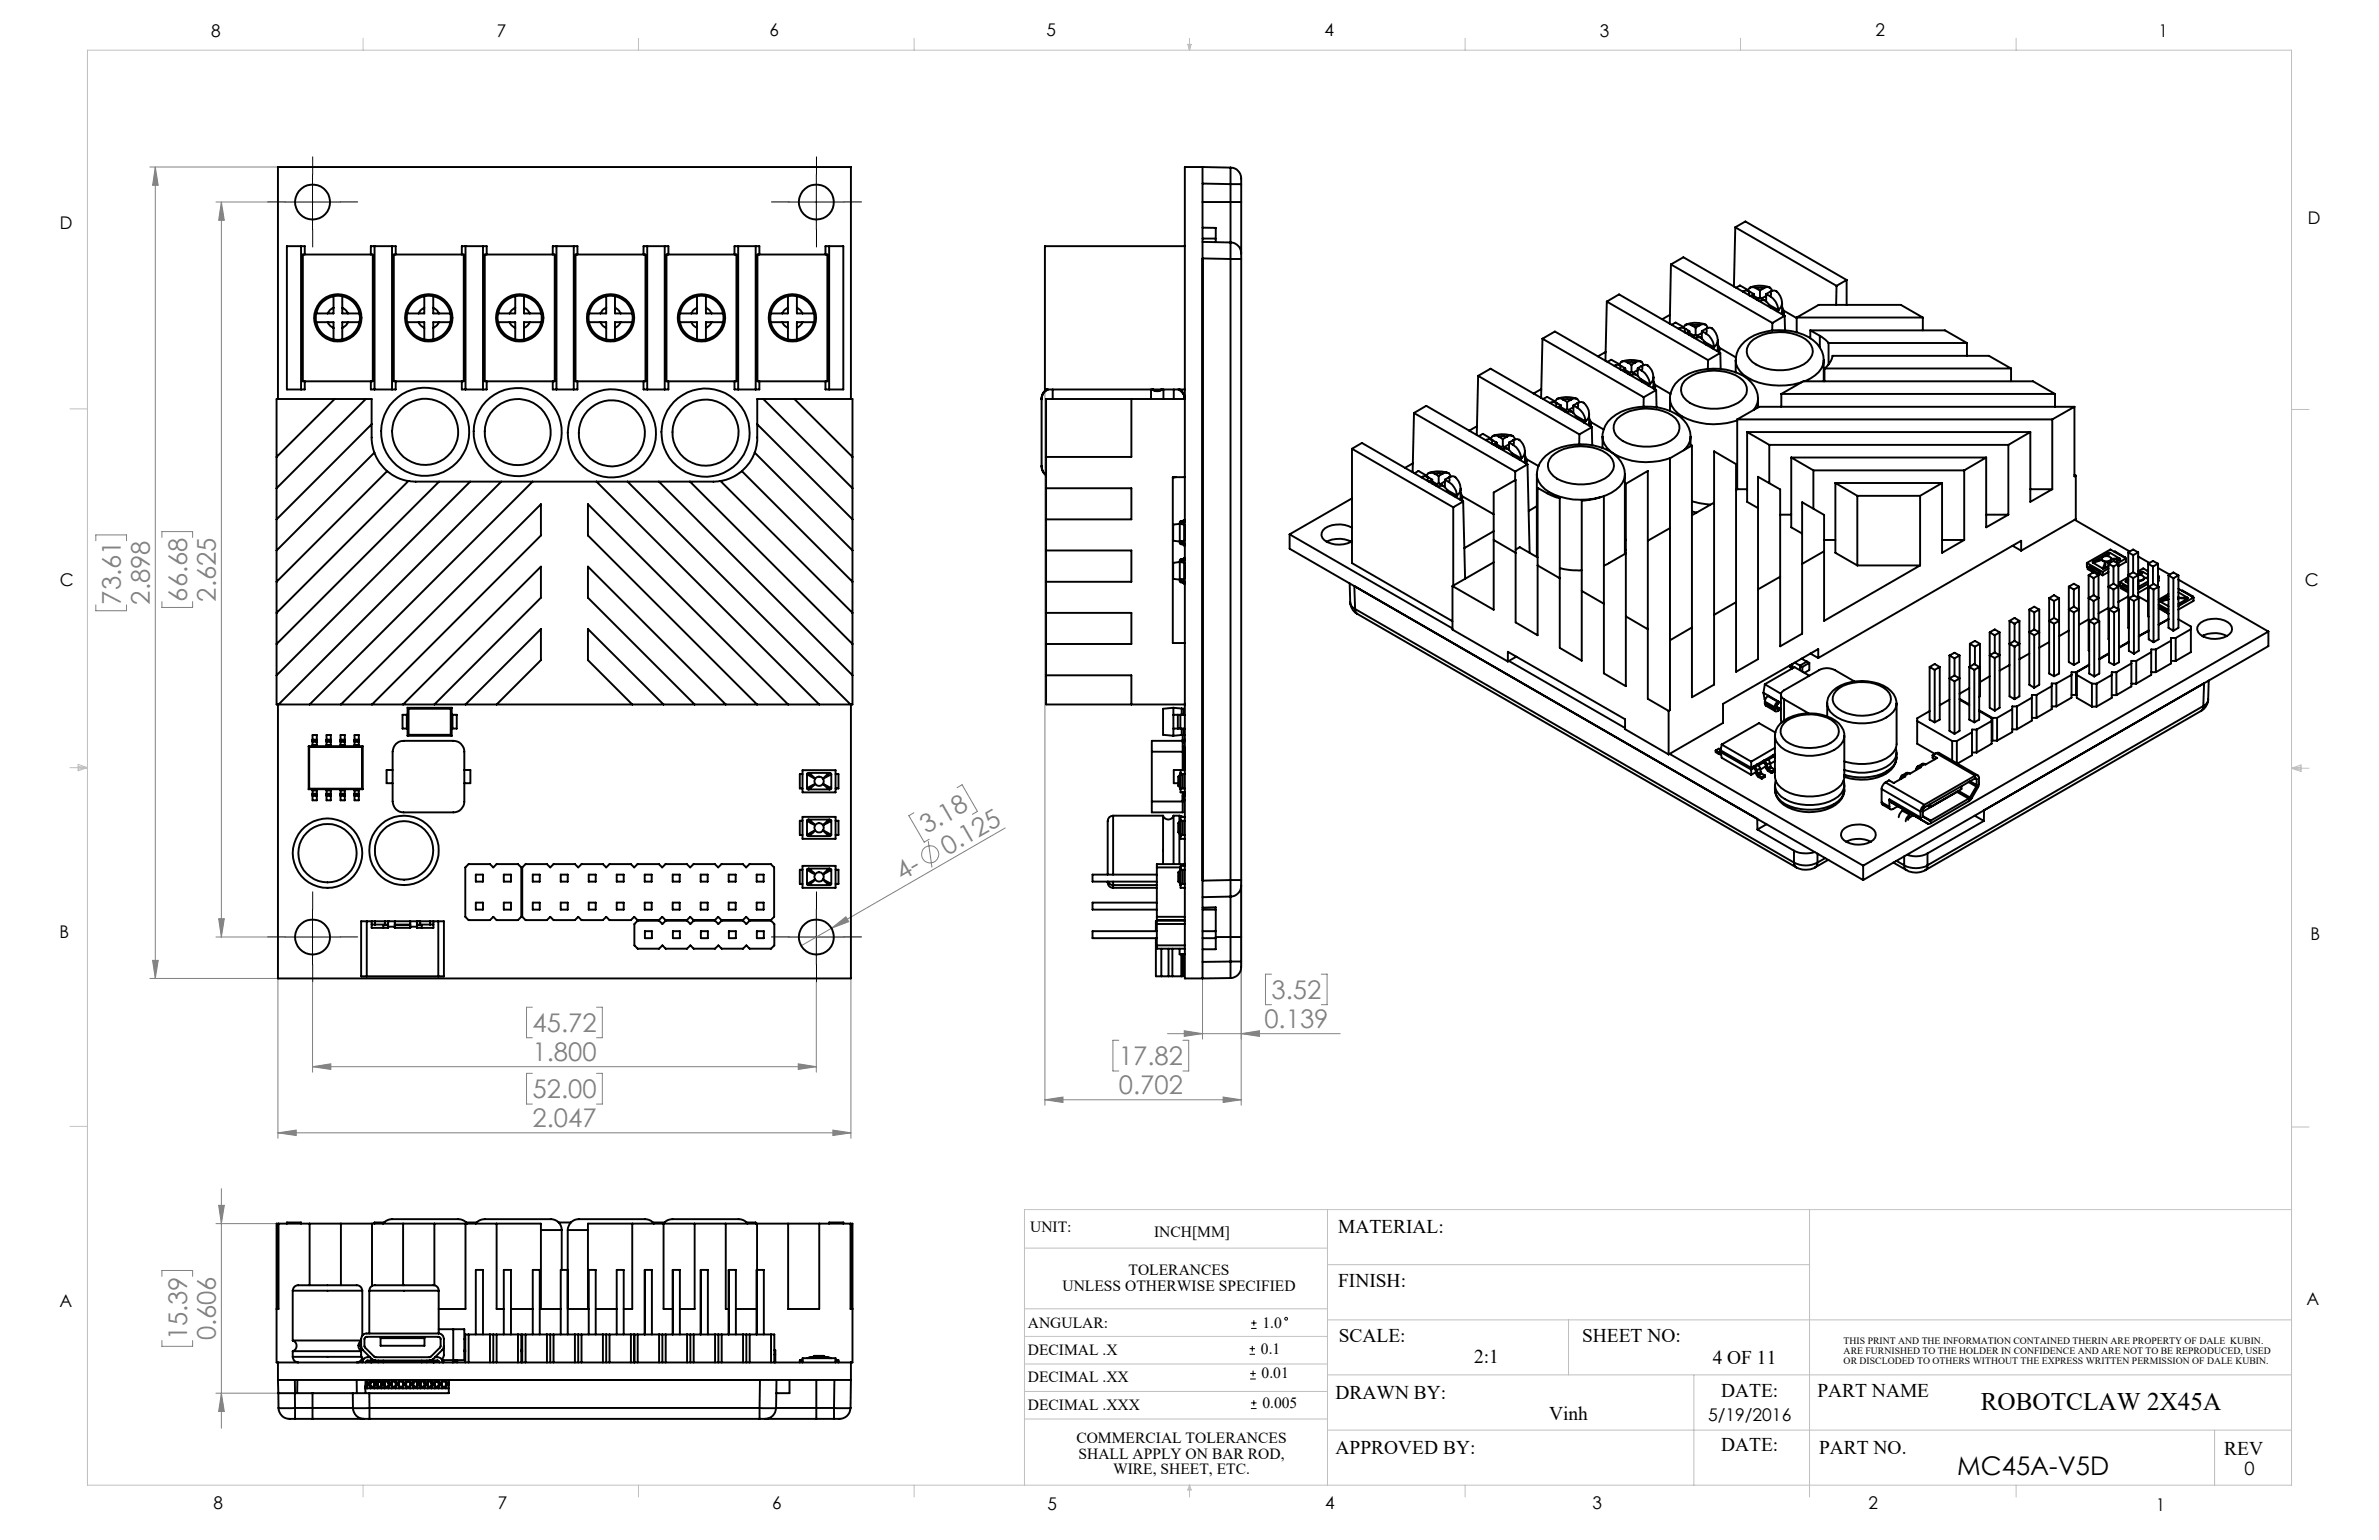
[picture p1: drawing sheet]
<svg xmlns="http://www.w3.org/2000/svg" width="432mm" height="279mm" viewBox="0 0 432 279" stroke-linecap="round" stroke-linejoin="round" font-family="sans-serif">
<defs><g id="words">
<g font-size="4.7" fill="#808080">
<text x="22" y="109.7" transform="rotate(-90 22 109.7)">73.61</text>
<text x="27.2" y="109.7" transform="rotate(-90 27.2 109.7)">2.898</text>
<text x="34" y="109.1" transform="rotate(-90 34 109.1)">66.68</text>
<text x="39.2" y="109.1" transform="rotate(-90 39.2 109.1)">2.625</text>
<text x="168.2" y="151.4" transform="rotate(-30 168.2 151.4)">3.18</text>
<text x="172" y="155.2" transform="rotate(-30 172 155.2)">0.125</text>
<text x="163.8" y="159.9" transform="rotate(-30 163.8 159.9)">4-</text>
<text x="230.8" y="181.3">3.52</text>
<text x="96.7" y="187.3">45.72</text>
<text x="229.5" y="186.5">0.139</text>
<text x="96.7" y="192.5">1.800</text>
<text x="203.1" y="193.3">17.82</text>
<text x="96.7" y="199.3">52.00</text>
<text x="203.1" y="198.5">0.702</text>
<text x="96.7" y="204.5">2.047</text>
<text x="34" y="243.2" transform="rotate(-90 34 243.2)">15.39</text>
<text x="39.2" y="243.2" transform="rotate(-90 39.2 243.2)">0.606</text>
</g>
<text font-size="4.7" x="355.2" y="267.6">MC45A-V5D</text>
<text font-size="4.6" x="359.5" y="255.8">ROBOTCLAW 2X45A</text>
<g font-size="3.5">
<text x="242.9" y="223.7">MATERIAL:</text>
<text x="242.9" y="233.5">FINISH:</text>
<text x="243" y="243.6">SCALE:</text>
<text x="287.1" y="243.6">SHEET NO:</text>
<text x="267.6" y="247.3">2:1</text>
<text x="310.9" y="247.4">4 OF 11</text>
<text x="242.4" y="253.7">DRAWN BY:</text>
<text x="281.2" y="257.7">Vinh</text>
<text x="312.4" y="253.5">DATE:</text>
<text x="329.9" y="253.5">PART NAME</text>
<text x="242.4" y="263.9">APPROVED BY:</text>
<text x="312.4" y="263.3">DATE:</text>
<text x="330.2" y="263.8">PART NO.</text>
<text x="403.7" y="264">REV</text>
</g>
<text font-size="3.3" x="407.4" y="267.6">0</text>
<g font-size="3.2">
<text x="38.3" y="6.7">8</text>
<text x="90.2" y="6.7">7</text>
<text x="139.7" y="6.5">6</text>
<text x="190" y="6.5">5</text>
<text x="240.4" y="6.5">4</text>
<text x="290.4" y="6.7">3</text>
<text x="340.4" y="6.5">2</text>
<text x="391.9" y="6.7">1</text>
<text x="10.9" y="41.6">D</text>
<text x="418.9" y="40.7">D</text>
<text x="10.9" y="106.3">C</text>
<text x="418.4" y="106.4">C</text>
<text x="10.8" y="170.2">B</text>
<text x="419.4" y="170.6">B</text>
<text x="10.8" y="237.2">A</text>
<text x="418.6" y="236.8">A</text>
<text x="310" y="257.8">5/19/2016</text>
<text x="38.8" y="273.8">8</text>
<text x="90.4" y="273.8">7</text>
<text x="140.2" y="273.8">6</text>
<text x="190.1" y="273.9">5</text>
<text x="240.5" y="273.8">4</text>
<text x="289" y="273.9">3</text>
<text x="339.1" y="273.8">2</text>
<text x="391.4" y="274.1">1</text>
</g>
<g font-size="2.8">
<text x="187" y="223.6">UNIT:</text>
<text x="209.5" y="224.4">INCH[MM]</text>
<text x="204.8" y="231.4">TOLERANCES</text>
<text x="192.8" y="234.2">UNLESS OTHERWISE SPECIFIED</text>
<text x="186.5" y="240.9">ANGULAR:</text>
<text x="186.5" y="245.9">DECIMAL .X</text>
<text x="228.9" y="245.6">0.1</text>
<text x="229.2" y="240.9">1.0</text>
<text x="186.5" y="250.7">DECIMAL .XX</text>
<text x="229" y="250.1">0.01</text>
<text x="186.5" y="255.9">DECIMAL .XXX</text>
<text x="229.1" y="255.4">0.005</text>
<text x="195.4" y="261.8">COMMERCIAL TOLERANCES</text>
<text x="195.8" y="264.6">SHALL APPLY ON BAR ROD,</text>
<text x="202" y="267.4">WIRE, SHEET, ETC.</text>
</g>
<g font-size="1.8">
<text x="334.6" y="243.9">THIS PRINT AND THE INFORMATION CONTAINED THERIN ARE PROPERTY OF DALE KUBIN.</text>
<text x="334.6" y="245.7">ARE FURNISHED TO THE HOLDER IN CONFIDENCE AND ARE NOT TO BE REPRODUCED, USED</text>
<text x="334.6" y="247.4">OR DISCLODED TO OTHERS WITHOUT THE EXPRESS WRITTEN PERMISSION OF DALE KUBIN.</text>
</g>
</g></defs>
<g fill="none" stroke="#808080" stroke-width=".18">
<path d="M27.2 30.3h23.2M28.2 30.3v147.2M28.2 30.3l.5 3.3h-1zM39.2 36.7h9.4M40.2 36.7l.5 3.3h-1zM40.2 36.7v133.3M189.7 70.7v129.8M17.4 98.1v-1.1h5.6v1.1M29.4 97.5v-1.1h5.6v1.1M17.4 109.7v1.1h5.6v-1.1M29.4 109.1v1.1h5.6v-1.1M165.9 147.5l-.9 .5 2.7 4.8 1-.5"/>
<path d="M168.5 152.6l.7 4.8M173.7 142.9l.9-.5 2.8 4.8-.9 .5M182.5 150.2l-31.6 18.2M225.3 159.7v40.8M27.2 177.5h23.2v29M27.7 174.2h1l-.5 3.3zM39.2 170h9.4M39.7 166.7h1l-.5 3.3zM56.7 178.2v16.3M148.2 178.2v16.3M150.9 168.4l2.6-2.1 .6 .9zM150.9 168.4l-5.5 3.2"/>
<path d="M154.4 177.5v29M218.3 177.5v11M230.8 176.7h-1.1v5.6h1.1M239.8 176.7h1.1v5.6h-1.1M56.7 193.5h91.5M56.7 193.5l3.3-.5v1zM96.6 182.7h-1v5.6h1M96.6 194.7h-1v5.6h1M108.3 182.7h1v5.6h-1M108.3 194.7h1v5.6h-1M144.9 193l3.3 .5-3.3 .5zM189.7 199.5l3.2-.5v1z"/>
<path d="M189.7 199.5h35.6M203.1 188.7h-1.1v5.6h1.1M211.9 187.5h31.3M214.7 188.7h1.1v5.6h-1.1M214.9 187l3.4 .5-3.4 .5zM222 199l3.3 .5-3.3 .5zM225.3 187.5l3.3-.5v1zM39.7 218.7h1l-.5 3.3zM40.2 215.7v43.4M50.4 205.5h104M50.4 205.5l3.4-.5v1zM151.2 205l3.2 .5-3.2 .5z"/>
<path d="M29.4 231.6v-1.1h5.6v1.1M39.2 222h11M29.4 243.2v1.1h5.6v-1.1M39.2 252.8h27.8M40.2 252.8l.5 3.3h-1z"/>
<circle cx="168.8" cy="155" r="1.56"/>
</g>
<g fill="none" stroke="#000" stroke-width=".18">
<path d="M51.8 36.7h9.9M56.7 31.6v10.1M143.2 36.7h10M148.2 31.6v10.1M51.8 170h9.9M56.7 165v10M143.2 170h10M148.2 165v10M227.6 239.5v1M226.8 245.7h1M226.8 244.7h1M226.9 250.2h1"/>
<path d="M226.9 249.2h1M227 255.6h1.1M227 254.5h1.1M227.1 241h1M227.1 240h1M227.3 244.2v1M227.4 248.7v1M227.6 254v1"/>
<circle cx="233.4" cy="239.3" r=".25"/>
</g>
<g fill="none" stroke="#000" stroke-width=".18" stroke-dasharray="15.2 1.3 1.3 1.3">
<path d="M51.8 36.6h-3.2M56.8 31.6v-3.1M61.8 36.6h3.1M143.2 36.6h-3.2M148.2 31.6v-3.1M153.2 36.6h3.2M56.8 41.6v3.2M148.2 41.6v3.2M51.8 170h-3.2M56.8 165v-3.2M56.8 175v3.2M61.8 170h3.1"/>
<path d="M143.2 170h-3.2M148.2 165v-3.2M148.2 175v3.2M153.2 170h3.2"/>
</g>
<g fill="none" stroke="#c0c0c0" stroke-width=".18">
<path d="M15.9 9.1h400v260.4h-400zM65.9 6.9v2.2M115.9 6.9v2.2M165.9 6.9v2.2M215.6 8h.6l-.3 1.1zM215.7 8l.2 1.1M215.9 6.9v2.2M216 8l-.1 1.1M265.9 6.9v2.2M315.9 6.9v2.2M365.9 6.9v2.2M12.7 74.2h3.2"/>
<path d="M415.9 74.3h3.2M12.7 139.3h3.2M14.2 139.1l1.7 .2M14.2 138.7l1.7 .6-1.7 .5zM15.9 139.3l-1.7 .3M415.9 139.4h3.2M415.9 139.4l1.8-.6v1.2zM415.9 139.4l1.8 .3M417.7 139.2l-1.8 .2M12.7 204.4h3.2M240.9 219.5v50M328.4 219.5v52.1"/>
<path d="M415.9 204.5h3.2M415.9 219.5h-230v50M185.9 237.5h55M185.9 226.4h55M240.9 239.5h175M240.9 229.4h87.5M284.7 239.5v9.9M185.9 257.5h55M185.9 252.4h55M185.9 247.5h55M185.9 242.5h55M240.9 259.5h175"/>
<path d="M240.9 249.4h175M307.4 249.4v20.1M402 259.5v10M65.9 269.5v2.1M115.9 269.5v2.1M165.9 269.5v2.1M215.9 269.5v2.1M215.9 269.5l.3 .8h-.6zM265.9 269.5v2.1M365.9 269.5v2.1"/>
</g>
<g fill="#808080">
<path d="M150.9 168.4l2.6-2.1 .6 .9z"/>
<path d="M222 199l3.3 .5-3.3 .5zM189.7 199.5l3.2-.5v1z"/>
<path d="M56.7 193.5l3.3-.5v1zM144.9 193l3.3 .5-3.3 .5zM50.4 205.5l3.4-.5v1zM151.2 205l3.2 .5-3.2 .5zM214.9 187l3.4 .5-3.4 .5zM225.3 187.5l3.3-.5v1z"/>
<path d="M39.7 166.7h1l-.5 3.3zM40.2 36.7l.5 3.3h-1z"/>
<path d="M28.2 30.3l.5 3.3h-1zM27.7 174.2h1l-.5 3.3zM39.7 218.7h1l-.5 3.3zM40.2 252.8l.5 3.3h-1z"/>
</g>
<g fill="none" stroke="#000" stroke-width=".35">
<path d="M218.3 30.3h-3.2v147.2h3.2M218.3 30.3v147.2M218.3 36.7h5M218.3 30.3l5 .1M218.3 33.3l5 .1M223.3 36.7v7.3M223.3 36.7h2M223.3 30.4v3M223.3 30.4a2.18 2.18 0 0 1 2 2.6v.4M223.3 33.4h2M223.3 33.4v3.3M225.3 36.7v9.3"/>
<path d="M225.3 33.4v3.3M54.6 44.7v26M55 46.2h12.7v23h-12.7zM55.3 46.2v-1.5h-3.2v26h3.2v-1.5M57.4 58.5a4 4 0 0 0 3.1 3.1M57.4 58.5h2.1M57.4 56.9h2.1M57.4 56.9v1.6M59.5 58.5a1.95 1.95 0 0 0 1 1M59.5 58.5h1v1M60.5 59.5v2.1M60.5 53.7v2.1"/>
<path d="M60.5 55.8a1.75 1.75 0 0 0-1 1.1M60.5 53.7a4 4 0 0 0-3.1 3.2M60.5 53.7h1.6M60.5 55.8v1.1h-1M62.1 53.7v2.1M62.1 53.7a4 4 0 0 1 3.1 3.2M62.1 55.8a1.82 1.82 0 0 1 1 1.1M62.1 59.5v2.1M62.1 55.8v1.1h1M63.1 56.9h2.1M63.1 58.5a2.05 2.05 0 0 1-1 1M63.1 58.5h2.1"/>
<path d="M63.1 58.5h-1v1M65.2 58.5a4 4 0 0 1-3.1 3.1M65.2 56.9l.1 .6-.1 1M67.3 46.2v-1.5h4.5v1.5M68 44.7v26M71.2 44.7v26M71.5 46.2h12.7v23h-12.7zM73.9 58.5a4 4 0 0 0 3.1 3.1M73.9 58.5h2.1M73.9 56.9h2.1M73.9 56.9v1.6M76 58.5a2.05 2.05 0 0 0 1 1"/>
<path d="M76 58.5h1v1M77 59.5v2.1M77 53.7v2.1M77 55.8a1.82 1.82 0 0 0-1 1.1M77 53.7a4 4 0 0 0-3.1 3.2M77 53.7h1.6M77 55.8v1.1h-1M78.6 53.7v2.1M78.6 53.7a4 4 0 0 1 3.1 3.2M78.6 55.8a1.82 1.82 0 0 1 1.1 1.1M78.6 59.5v2.1M78.6 55.8v1.1h1.1"/>
<path d="M79.7 56.9h2M79.7 58.5a2.05 2.05 0 0 1-1.1 1M79.7 58.5h2M79.7 58.5h-1.1v1M81.7 58.5a4 4 0 0 1-3.1 3.1M81.7 56.9v1.6M83.8 46.2v-1.5h4.5v1.5M84.5 44.7v26M87.7 44.7v26M88 46.2h12.7v23h-12.7zM90.4 58.5a4 4 0 0 0 3.1 3.1M90.4 58.5h2.1"/>
<path d="M90.4 56.9h2.1M90.4 56.9l-.1 .6 .1 1M92.5 58.5a2.05 2.05 0 0 0 1 1M92.5 58.5h1v1M93.5 59.5v2.1M93.5 53.7v2.1M93.5 55.8a1.82 1.82 0 0 0-1 1.1M93.5 53.7a4 4 0 0 0-3.1 3.2M93.5 53.7h1.6M93.5 55.8v1.1h-1M95.1 53.7v2.1M95.1 53.7a4 4 0 0 1 3.1 3.2"/>
<path d="M95.1 55.8a1.75 1.75 0 0 1 1.1 1.1M95.1 59.5v2.1M95.1 55.8v1.1h1.1M96.2 56.9h2M96.2 58.5a1.95 1.95 0 0 1-1.1 1M96.2 58.5h2M96.2 58.5h-1.1v1M98.2 58.5a4 4 0 0 1-3.1 3.1M98.2 56.9v1.6M100.3 46.2v-1.5h4.5v1.5M101 44.7v26M104.1 44.7v26"/>
<path d="M104.5 46.2h12.7v23h-12.7zM106.9 58.5a4 4 0 0 0 3.1 3.1M106.9 58.5h2.1M106.9 56.9h2.1M106.9 56.9v1.6M109 58.5a1.95 1.95 0 0 0 1 1M109 58.5h1v1M110 59.5v2.1M110 53.7v2.1M110 55.8a1.75 1.75 0 0 0-1 1.1M110 53.7a4 4 0 0 0-3.1 3.2M110 53.7h1.6"/>
<path d="M110 55.8v1.1h-1M111.6 53.7v2.1M111.6 53.7a4 4 0 0 1 3.2 3.2M111.6 55.8a1.82 1.82 0 0 1 1 1.1M111.6 59.5v2.1M111.6 55.8v1.1h1M112.6 56.9h2.2M112.6 58.5a2.05 2.05 0 0 1-1 1M112.6 58.5h2.2M112.6 58.5h-1v1M114.8 58.5a4 4 0 0 1-3.2 3.1M114.8 56.9v1.6"/>
<path d="M116.8 46.2v-1.5h4.5v1.5M117.5 44.7v26M120.6 44.7v26M121 46.2h12.7v23h-12.7zM123.4 58.5a4 4 0 0 0 3.1 3.1M123.4 58.5h2.1M123.4 56.9h2.1M123.4 56.9v1.6M125.5 58.5a2.05 2.05 0 0 0 1 1M125.5 58.5h1v1M126.5 59.5v2.1M126.5 53.7v2.1"/>
<path d="M126.5 55.8a1.82 1.82 0 0 0-1 1.1M126.5 53.7a4 4 0 0 0-3.1 3.2M126.5 53.7h1.6M126.5 55.8v1.1h-1M128.1 53.7v2.1M128.1 53.7a4 4 0 0 1 3.1 3.2M128.1 55.8a1.82 1.82 0 0 1 1.1 1.1M128.1 59.5v2.1M128.1 55.8v1.1h1.1M129.2 56.9h2M129.2 58.5a2.05 2.05 0 0 1-1.1 1M129.2 58.5h2"/>
<path d="M129.2 58.5h-1.1v1M131.2 58.5a4 4 0 0 1-3.1 3.1M131.2 56.9l.1 .8-.1 .8M133.3 46.2v-1.5h4.5v1.5M134 44.7v26M137.2 44.7v26M137.5 46.2h12.7v23h-12.7zM139.9 58.5a4 4 0 0 0 3.1 3.1M139.9 58.5h2.1M139.9 56.9h2.1M139.9 56.9l-.1 .8 .1 .8M142 58.5a2.05 2.05 0 0 0 1 1"/>
<path d="M142 58.5h1v1M143 59.5v2.1M143 53.7v2.1M143 55.8a1.82 1.82 0 0 0-1 1.1M143 53.7a4 4 0 0 0-3.1 3.2M143 53.7h1.6M143 55.8v1.1h-1M144.6 53.7v2.1M144.6 53.7a4 4 0 0 1 3.1 3.2M144.6 55.8a1.82 1.82 0 0 1 1.1 1.1M144.6 59.5v2.1M144.6 55.8v1.1h1.1"/>
<path d="M145.7 56.9h2M145.7 58.5a2.05 2.05 0 0 1-1.1 1M145.7 58.5h2M145.7 58.5h-1.1v1M147.7 58.5a4 4 0 0 1-3.1 3.1M147.7 56.9v1.6M149.8 46.2v-1.5h3.3v26h-3.3v-1.5M150.5 44.7v26M215.1 44.7h-25.4v26h25.4M218.3 41.3h2.4v2.6M218.3 46.9l5 .1M218.3 43.9l5 .1"/>
<path d="M218.3 43.3h2.4M223.3 44v3M223.3 47h2M223.3 44a1.99 1.99 0 0 1 2 2M223.3 47v112.7M225.3 46v1M225.3 47v112.7M291.6 54.7l-.2 10.7M291.6 54.7l18.4 10.6M291.6 54.7l2.3-1.3 18.3 10.6M303.1 57.1l-1.4 .8M303.3 48l-.2 10.7"/>
<path d="M303.3 48l18.4 10.6M303.3 48l2.2-1.3 18.4 10.6M303.4 58.9l.7-.4 1.5 .9M304.7 59.7a.96 .96 0 0 1 1.2 0M304.8 59.5l-.1 .2M305.9 58.9a4.9 4.9 0 0 1 3.7 0M305.9 59.7l-.1 .6M305.9 59.7l.7 .4M307.1 59a.86 .86 0 0 0-.9-.2 .86 .86 0 0 0-.6 .7M307.1 59h1.4M307.1 59l.7 .4M307.8 59.4v1.3"/>
<path d="M308.5 59a.88 .88 0 0 1 1.5 .5M308.5 59l-.7 .4M309.6 59.7a.71 .71 0 0 1 0 .8M309.6 59.7a1 1 0 0 1 1.2-.1v.1M309.6 59.7l-.7 .4M310.7 59.5a3 3 0 0 1 1.1 2.2M315 41.2l-.3 10.8M315 41.2l18.3 10.7M315 41.2l1.8-1 18.4 10.6M315.1 52.2l.7-.4 1.5 .8M316.4 52.9a.91 .91 0 0 1 1.2 0M316.5 52.8l-.1 .2"/>
<path d="M317.6 52.9l-.2 .4 .1 .3M317.6 52.9l.7 .4M317.6 52.2a4.9 4.9 0 0 1 3.7 0M318.3 53.3v.7M318.3 53.7l.9 .5M318.3 53.3l-.6 .4M318.7 52.3a.87 .87 0 0 0-1.4 .5M318.7 52.3h1.5M318.7 52.3l.7 .4M319.4 54l.8 .4M319.4 54l-.6 .4M319.4 52.7v1.3"/>
<path d="M320.2 54.4l.9 .9 .3 .5M320.2 52.3a.88 .88 0 0 1 1.4 .5M320.2 54.4l-1.1 .1M320.2 52.3l-.8 .4M320.6 53.7l-.9 .5M320.6 53.3l.7 .5M320.6 53.3v1.4M321.1 55.3l1.7 1M321.3 53.8a3.2 3.2 0 0 1 1.5 2.5M321.3 52.9a.71 .71 0 0 1 0 .9M321.3 52.9a1 1 0 0 1 1.1-.1l.1 .1M321.3 52.9l-.7 .4"/>
<path d="M321.7 58.6v1.4M322.4 52.8a2.86 2.86 0 0 1 1 2.2M322.8 56.3l-.3 .2M323.5 55l-.1 2M323.5 55.7a1.54 1.54 0 0 1 .1 1.4M323.5 55a1.89 1.89 0 0 1-.7 1.3M323.7 56.3l2.4 1.4M323.7 56.6v.6M323.9 57.3l-2.2 1.3M323.9 57.3l.1 2.6M326.1 57.6l4-2.3h14.9l4 2.3M326.1 57.6h22.9"/>
<path d="M326.1 57.6v2.7M328.6 59.9h24.4l4 2.3M328.6 59.9l1.7 1M328.6 59.9v1.5M333.3 51.9v3.4M335.2 50.8l-1.9 1.1M335.2 50.8v4.5M349 57.6v2.3M50.4 72.4v-42.1h104v42.1M60.5 61.6h1.6M60.7 72.4l-10.5 10.5M66.4 72.4l-16.2 16.2"/>
<path d="M67.3 69.2v1.5h4.5v-1.5M67.5 77l-17.3 17.2M77 61.6h1.6M83.8 69.2v1.5h4.5v-1.5M93.5 61.6h1.6M100.3 69.2v1.5h4.5v-1.5M110 61.6h1.6M116.8 69.2v1.5h4.5v-1.5M126.5 61.6h1.6M133.3 69.2v1.5h4.5v-1.5M137.4 77l17.3 17.2M138.5 72.4l16.2 16.2"/>
<path d="M143 61.6h1.6M144.2 72.4l10.5 10.5M189.1 72.5v12M189.1 72.4v.1M190 70.7h-.1a1.82 1.82 0 0 0-.8 1.7M190 70.7h-.1a1.95 1.95 0 0 0-.8 1.7M190.3 70.7a1.88 1.88 0 0 0-1.2 1.8M191.1 70.7v1.7M205.4 72.4v10.5h-15.5M208.9 70.7v1.7M209.1 70.7a1.53 1.53 0 0 0 1.9 0M209.2 70.7l.2 .1a1.41 1.41 0 0 0 1.5-.1"/>
<path d="M209.3 70.7l.7 .1 .7-.1M211.2 70.7v1.7M213 70.7v1.7M213.9 70.7l.3 .1a2.04 2.04 0 0 1 .9 1.6M214.1 70.7l.4 .3a1.78 1.78 0 0 1 .6 1.4M214.1 70.7h.1a2.02 2.02 0 0 1 .9 1.7M215.1 72.4h-25.2v55.4h25.2M256.6 74.9l-.2 10.8M256.6 74.9l18.4 10.6M256.6 74.9l2.3-1.3 18.3 10.6M268.1 77.3l-1.4 .8M268.3 68.2l-.3 10.7"/>
<path d="M268.3 68.2l18.4 10.6M268.3 68.2l2.2-1.3 18.4 10.6M268.4 79.1l.7-.4 1.6 .9M269.8 79.8l-.1 .1a.91 .91 0 0 1 1.2 0M270.9 79.9l-.1 .6M270.9 79.9l.7 .4M270.9 79.1a5.4 5.4 0 0 1 3.7 0M272.1 79.2l-.5-.2h-.5l-.3 .2-.2 .6M272.1 79.2l.5-.1 .9 .1M272.1 79.2l.7 .5M272.8 79.7v1.3M273.5 79.2a.85 .85 0 0 1 .9-.2 .85 .85 0 0 1 .6 .8"/>
<path d="M273.5 79.2l-.7 .5M274.6 79.9a.71 .71 0 0 1 0 .8M274.6 79.9a1 1 0 0 1 1.2-.1v.1M274.6 79.9l-.7 .4M275.7 79.8a2.71 2.71 0 0 1 1.1 2.2M279.8 70.6l-1.5 .8M280 61.5l-.3 10.7M280 61.5l18.3 10.6M280 61.5l2.2-1.4 18.4 10.7M280.1 72.4l.7-.4 1.5 .8M281.4 73.1a.91 .91 0 0 1 1.2 0M281.5 73l-.1 .1"/>
<path d="M282.6 73.1l-.1 .7M282.6 73.1l.7 .5M282.6 72.4a5.4 5.4 0 0 1 3.7 0M283.3 73.9l.9 .5M283.3 73.6l-.6 .3M283.3 73.6v.7M283.7 72.5a.84 .84 0 0 0-.9-.2 .84 .84 0 0 0-.5 .7M283.7 72.5l.7-.1 .8 .1M283.7 72.5l.7 .4M284.4 74.2l.8 .4M284.4 74.2l-.6 .4M284.4 72.9v1.3"/>
<path d="M285.2 74.6l.4 .4 .8 1M285.2 72.5a.85 .85 0 0 1 1.4 .5M285.2 74.6l-1.1 .1M285.2 72.5l-.8 .4M285.6 73.9l-.9 .5M285.6 73.6l.7 .4M285.6 73.6v1.3M286.1 75.5l1.7 .9M286.3 74a3.2 3.2 0 0 1 1.5 2.4M286.3 73.1a.71 .71 0 0 1 0 .9M286.3 73.1l.7-.2 .5 .2M286.3 73.1l-.7 .5"/>
<path d="M286.7 78.8l-.1 1.8M287.4 73a2.86 2.86 0 0 1 1 2.2M287.8 76.4a1.53 1.53 0 0 0 .6-1.2v2M287.8 76.4l-.3 .3M288.4 75.9a1.37 1.37 0 0 1 .2 1.4M288.7 76.6l2.4 1.3M288.7 76.8v.6M288.9 77.5l-2.2 1.3M288.9 77.5l.1 3.3M290.9 79.2a4.5 4.5 0 0 0 3.1 3.7 12.7 12.7 0 0 0 9.1 .2M290.9 79.2v2.1M291.4 63.9l-1.4 .8"/>
<path d="M291.7 65.7l.8-.4 1.5 .8M293.1 66.4a.91 .91 0 0 1 1.2 0M293.2 66.3l-.1 .1M293.5 76a8.7 8.7 0 0 1 8.4-1.4 3.5 3.5 0 0 1 2.9 3.1 4 4 0 0 1-3.3 3 9 9 0 0 1-7.6-1.2 2.35 2.35 0 0 1-.4-3.5zM294.3 66.4l-.2 .7M294.3 66.4l.7 .4M294.3 65.6a5.3 5.3 0 0 1 3.7 0M295 67.1l.8 .5M295 66.8l-.6 .4M295 66.8v.7M295.4 65.8l-.5-.3a.82 .82 0 0 0-1 .8M295.4 65.8l.7-.1 .7 .1"/>
<path d="M295.4 65.8l.7 .4M296.1 67.5l.7 .4M296.1 67.5l-.6 .3M296.1 66.2v1.3M296.8 67.9l.5 .3 .8 1.1M296.8 65.8a.87 .87 0 0 1 1.5 .5M296.8 67.9h-1.1M296.8 65.8l-.7 .4M297.3 67.1l-.9 .5M297.3 66.8l.7 .4M297.3 66.8v1.4M297.7 68.7l1.7 1"/>
<path d="M298 67.2a3.2 3.2 0 0 1 1.4 2.5M298 66.4a.71 .71 0 0 1 0 .8M298 66.4a.98 .98 0 0 1 1.1-.1l.1 .1M298 66.4l-.7 .4M298.3 72.1v1.7M299.1 66.3a2.86 2.86 0 0 1 1 2.2M299.4 69.7l-.2 .3M299.4 69.7a1.87 1.87 0 0 0 .7-1.3v2M300.1 69.2a1.67 1.67 0 0 1 .2 1.4M300.4 69.8l2.8 1.7M300.4 70.1v.6M300.6 70.8l-2.3 1.3"/>
<path d="M300.6 70.8l.1 3.1M303.1 72.4a5 5 0 0 1 3.4-4.6 11.2 11.2 0 0 1 10.7 .9 3.9 3.9 0 0 1 1.1 5.7M303.1 72.4a4.5 4.5 0 0 0 3.2 3.6 12.8 12.8 0 0 0 9 .3M303.1 72.4v2.2M305.8 69.1a8.7 8.7 0 0 1 8.3-1.4 3.5 3.5 0 0 1 3 3.1 3.3 3.3 0 0 1-2.5 2.7 9.1 9.1 0 0 1-8.5-.9 2.35 2.35 0 0 1-.3-3.5zM306.6 60.4l.9 .5M306.6 60.1l-.6 .3M306.6 60.1v.7M306.8 79.2a5.2 5.2 0 0 0-3.6-4.6 11.5 11.5 0 0 0-9.9 .6 4.7 4.7 0 0 0-2.4 4M307.8 60.7l.7 .5M307.8 60.7l-.6 .4M308.5 61.2l.9 .8 .3 .6"/>
<path d="M308.5 61.2h-1.1M308.9 60.4l-.9 .5M308.9 60.1l.7 .4M308.9 60.1v1.4M309.4 62l1.7 1M309.6 60.5a3.2 3.2 0 0 1 1.5 2.5M310 65.3v1.6M311.1 63l-.3 .2M311.8 61.7l-.1 2M311.8 62.4a1.67 1.67 0 0 1 .2 1.5M311.8 61.7a1.89 1.89 0 0 1-.7 1.3M312.1 63.4v.5"/>
<path d="M312.1 63.1l3 1.7M312.2 64l-2.2 1.3M312.2 64l.1 3M315 65.3a3.7 3.7 0 0 0 2.3 3.2 12.5 12.5 0 0 0 9.7 .9M315 65.3v2.3M315.1 65.3a4.6 4.6 0 0 1 2.4-4 11.1 11.1 0 0 1 11.6 .4 4.7 4.7 0 0 1 1.9 3.6M315.3 76.1v12.7M315.3 76.1h57.2M317.1 78.4v12.7l2 1.1M317.1 78.4l4 2.3M317.1 78.4h51.4M317.7 62.1a8.6 8.6 0 0 1 10.6 0 2.28 2.28 0 0 1-.3 3.5 8.9 8.9 0 0 1-10 .1 2.35 2.35 0 0 1-.3-3.6z"/>
<path d="M319.1 72.4v1.5M323.3 71.5l4-2.3h41.7l4 2.3M323.3 71.5h49.7M323.3 71.5v2.3M330.3 60.9l.9 .6 .7 .7M330.3 60.9v2.1M331 65.3a4.6 4.6 0 0 1-3.5 3.9M331 65.3v3.9M331.2 66.9a3.8 3.8 0 0 0 1.4-2.3h28.4l4 2.3M331.2 66.9v2.3M331.2 66.9h33.8M331.9 62.2v3.9"/>
<path d="M331.9 62.2h25.1M357 62.2v2.4M365 66.9v2.3M368.5 78.4l-4 2.3M368.5 78.4v12.7l4-2.3M372.5 76.1v12.7M373 71.5v2.3M376.5 73.8l-4 2.3M376.5 73.8v12.6l.3-.1M376.5 73.8h-57.2l-4 2.3M67.9 82.1l-.4-2.4v-7.3h-17.3v55.4h104.5v-55.4h-17.3v7.7l-.4 2M67.9 82.1a8 8 0 0 0 2.4 3.4"/>
<path d="M67.9 82.1l-17.7 17.8M70.3 85.5a7.9 7.9 0 0 0 3.8 1.8M70.3 85.5l-20.1 20.1M74.1 87.3l1 .1h54.7l1-.1M74.1 87.3l-23.9 23.9M79.7 87.4l-29.5 29.4M85.3 87.4l-35.1 35.1M91 87.4l-40.4 40.4M96.7 87.4l-40.5 40.4M108.3 87.4l40.4 40.4M113.9 87.4l40.5 40.4M119.6 87.4l35.1 35.1"/>
<path d="M125.2 87.4l29.5 29.4M130.8 87.3l23.9 23.9M134.7 85.5a8.2 8.2 0 0 1-3.9 1.8M134.7 85.5l20 20.1M137 82.1a8 8 0 0 1-2.3 3.4M137 82.1l17.7 17.8M189.1 84.5v.1a2.04 2.04 0 0 0 .8 1.7M189.1 84.5a1.93 1.93 0 0 0 .8 1.6M189.9 88.6h15.5v5.6h-15.5M189.9 99.9h15.5v5.7h-15.5M212.9 86.6h.1M212.9 95.2l1.2-.2 .8 .2v2.9l-.8 .1-1.2-.1z"/>
<path d="M213 86.6h.1M213.5 86.6h-.5M214.3 98.2l.1 .3 .5 .1 .2 .2M215.1 94.3h-.3v.2l-.6 .1-.1 .2v3.8l.2 .1h.5v.3h.3M215.1 94.5l-.2 .2-.5 .1-.1 .3M215.1 86.6h-2.2v30.1h2.2M234.1 96.9v2.7l104.1 60.1M234.1 96.9l29.5 17.1M240.8 98.3a5.1 5.1 0 0 1 4.5 0M245 98.2v.2M245.4 95.7a4.7 4.7 0 0 0-5.3 .5 1.36 1.36 0 0 0 .8 2.2 5 5 0 0 0 4.4-.1M245.4 98.2l-.1 .1"/>
<path d="M245.4 90.4l-11.3 6.5M245.4 81.4v20.8l18.2 10.5M245.4 81.4l18.4 10.6M245.4 81.4l1.8-1 18.4 10.6M256.4 84.1l-1.4 .8M256.8 85.9l.7-.5 1.5 .9M258.1 86.6a.91 .91 0 0 1 1.2 0M258.1 86.5l-.1 .1M259.3 85.8a5.5 5.5 0 0 1 3.7 0M259.3 86.6l-.1 .6M259.3 86.6l.7 .4M260 87.3l.8 .5"/>
<path d="M260 87l-.6 .4M260 87v.7M260.4 85.9a.86 .86 0 0 0-.9-.2 .86 .86 0 0 0-.6 .8M260.4 85.9h1.4M260.4 85.9l.7 .5M261.1 87.7l.7 .4M261.1 87.7l-.6 .3M261.1 86.4v1.3M261.8 88.1l.9 .9 .3 .5M261.8 85.9a.87 .87 0 0 1 .9-.1 .87 .87 0 0 1 .6 .7M261.8 88.1l-1.1 .1M261.8 85.9l-.7 .5"/>
<path d="M262.3 87.3l-.9 .5M262.3 87l.7 .5M262.3 87v1.4M262.7 88.9l1.7 1M263 87.5a3.2 3.2 0 0 1 1.4 2.4M263 86.6a.71 .71 0 0 1 0 .9M263 86.6a1.11 1.11 0 0 1 1.1-.1l.1 .1M263 86.6l-.7 .4M263.8 92v14.3M264.1 86.5a3 3 0 0 1 1 2.2M264.4 89.9a1.72 1.72 0 0 0 .7-1.2l-.1 2M264.4 89.9l-.2 .2"/>
<path d="M265.1 89.4a1.63 1.63 0 0 1 .2 1.4M265.4 90.3v.6M265.4 90l5.7 3.3M265.6 91l-1.8 1M265.6 91l.3 14M271.1 98l4 2.3M271.1 96.4l-5.3 3M271.6 80.6l.9 .5M271.6 80.3l-.6 .3M271.6 80.3v.7M272.8 81l.7 .4M272.8 81l-.6 .3"/>
<path d="M273.5 81.4l.9 .8 .3 .6M273.5 81.4h-1.1M273.9 80.6l-.8 .5M273.9 80.3l.7 .4M273.9 80.3v1.4M274.4 82.2l1.7 1M274.6 80.7a3.2 3.2 0 0 1 1.5 2.5M275 85.5v1.6M275.1 99.7l.7-.4 3.3 1.8M276.1 83.2a1.72 1.72 0 0 0 .7-1.3l-.1 2M276.1 83.2l-.3 .2M276.8 82.7a1.5 1.5 0 0 1 .2 1.4"/>
<path d="M277 83.3l2.3 1.3M277.1 83.6v.5M277.2 84.2l-2.2 1.3M277.2 84.2l.4 16.1M278.9 86.1a5 5 0 0 1 3.5-4.6 11.2 11.2 0 0 1 10.6 .9 3.9 3.9 0 0 1 1 5.8 7 7 0 0 1-2.9 1.8M278.9 86.1a4.5 4.5 0 0 0 3.2 3.6 13.2 13.2 0 0 0 8.6 .4M278.9 86.1l.1 15M278.9 91.8l-1.4 .9M281.6 82.8a8.6 8.6 0 0 1 10.6 0 2.28 2.28 0 0 1-.2 3.5 8.9 8.9 0 0 1-10.1 .1 2.35 2.35 0 0 1-.3-3.6zM291.1 90a13.3 13.3 0 0 1-4 .8v29.1l-4-2.4v-27.1l-2-.8-2-1.1v26.8l-4-2.4v-25.8l-4 2.3v21.2l-7.5-4.3M291.1 90v32.2l4 2.3v-36.7l4-2.4v41.4l3.8 2.2M294.9 86.1v14.4"/>
<path d="M294.9 97.9h.2M294.9 99.7h.2M303.1 95.8l-4 2.3M306.8 81v-1.8a3.2 3.2 0 0 1-1.2 2.5M307.1 90.9l1.4 .4 1.9 .2M307.1 92.8l.8 .2M311.1 91.2l-4 2.3M315.3 88.8l-.2 .1M315.3 88.8h1.8M321.1 80.7h43.4M321.1 80.7v7M323.1 93.4h2"/>
<path d="M325.1 83v12.7l2 1.1M325.1 83l4 2.3M325.1 83h35.4M329.1 85.3v7M329.1 85.3h27.4M331.1 98h2M333.1 87.6v12.7l4 2.3M333.1 87.6l4 2.4M333.1 87.6h19.4M337.1 90h11.4M337.1 90v12.6M348.5 90v12.6"/>
<path d="M352.5 87.6l-4 2.4M352.5 87.6v12.7l4-2.3M352.5 98h4M356.5 85.3v12.7M360.5 83l-4 2.3M360.5 83v12.7l4-2.3M360.5 93.4h4M364.5 80.7v12.7M365.3 99l1.6 .9M366.9 99.9v-1.8l-36.9 21.3M368.5 88.8h4M376.5 86.1l.3 .2"/>
<path d="M376.6 94.3l9.9 5.7M376.8 86.3v7.9l-9.9 5.7M189.9 111.2h15.5v5.6h-15.5M212.9 102.1l1.2-.1 .8 .1v2.9l-.8 .2-1.2-.2zM214.3 105.1l.1 .4h.5l.2 .2M215.1 101.3h-.3v.2h-.6l-.1 .2v3.8l.2 .2h.5v.2h.3M215.1 101.4l-.2 .2-.5 .1-.1 .3M245 105.8l.1 3.5M245.1 109.3a2.5 2.5 0 0 0 1.2 2.1M245.1 109.3a1.43 1.43 0 0 0 .9 1.2M245.8 106.3l.2 4.2M246 110.5l.1 .5 .2 .4"/>
<path d="M246 110.5l79.6 46M246.3 111.4l79.7 46M263.6 106.3v7.9l10.1 5.8M271.1 102l-7.5 4.3M273.9 119.9l21.1 12.2M275.2 119.1l-1.5 .9M279.1 102.6l4 2.3M283.1 103a11.2 11.2 0 0 0 4 .5M287.1 107.2l4 2.3M295.1 100.4l-4 2.2M295.1 111.8l4 2.4M307.1 113.8l-4 2.4"/>
<path d="M315.1 109.3l-4 2.2M323.1 104.6l-4 2.3M327 119.5l.9 .6M328.6 118.6l1.4 .8M330 119.4v-1.6l-17.3 9.9v3.5l-9.8 5.7M331.1 100l-4 2.3M337.1 102.6h11.4M348.5 102.6l-17.4 10v-19.2l-4-2.3v23.9l-4 2.3v-28.5l-4-2.3v33.1l-4 2.3v-37.7l-4-2.3v42.3l-4 2.3v-45.7l-4 2.3v45.7l-.2 .2M353.8 118.9v13.7l1 .5M353.8 118.9l1 .6M353.8 118.9l1-.5 .9 .5M354.8 119.5v3.1"/>
<path d="M355.7 118.9l-.9 .6M355.7 118.9v13.7l-.9 .5M357.5 116.8l1 .5M357.5 116.8l1-.5 .9 .5M357.5 116.8v4.1M358.5 117.3v3.2M359.4 116.8l-.9 .5M359.4 116.8v9.5l-.2 .1M361.1 114.7v13.7l1 .5M361.1 114.7l1 .6M361.1 114.7l1-.5 .8 .5M362.1 118.4l.8 .5-.8 .5"/>
<path d="M362.1 118.4l-1 .5 1 .5M362.1 115.3v3.1M362.1 119.4v9.5M362.9 114.7v13.7l-.8 .5M362.9 114.7l-.8 .6M364.7 112.6v13.7l1 .6M364.7 112.6l1 .6M364.7 112.6l1-.5 .8 .5M365.7 116.3l-1 .5 1 .5M365.7 116.3l.8 .5-.8 .5M365.7 113.2v3.1M365.7 117.3v9.6"/>
<path d="M366.5 112.6v13.7l-.8 .6M366.5 112.6l-.8 .6M368.3 110.6v13.6l.9 .6M368.3 118.6l-1.8 1M368.3 110.6l.9 .5M368.3 110.6l.9-.5 .9 .5M369.2 114.2l-.9 .5 .9 .6M369.2 111.1v3.1M369.2 115.3v9.5M369.2 114.2l.9 .5-.9 .6M370.1 110.6v13.6l-.9 .6M370.1 110.6l-.9 .5"/>
<path d="M371.9 108.5v13.7l.9 .5M371.9 116.5l-1.8 1M371.9 108.5l.9-.5 .9 .5M371.9 108.5l.9 .5M372.8 112.1l.9 .5-.9 .6M372.8 112.1l-.9 .5 .9 .6M372.8 109v3.1M372.8 113.2v9.5M373.7 108.5v13.7l-.9 .5M373.7 108.5l-.9 .5M375.5 106.4v13.7l.9 .5M375.5 114.4l-1.8 1"/>
<path d="M375.5 106.4l.9-.5 .9 .5M375.5 106.4l.9 .6M376.4 110.1l.9 .5-.9 .5M376.4 110.1l-.9 .5 .9 .5M376.4 107v3.1M376.4 111.1v9.5M377.3 106.4v13.7l-.9 .5M377.3 106.4l-.9 .6M378.8 102.1l2.8 1.7M378.8 102.1v.7l.2 .1M378.9 102.9l.4-.2 1.8 1.1M378.9 102.9v.4l1.1 .6"/>
<path d="M378.9 102.9l1.9 1.1M379.1 104.4v13.6l.1 .1M379.1 112.4l-1.8 1M379.1 104.4l.9-.6 .9 .6M379.1 104.4l.9 .5M379.2 112.7v9.5l.9 .5M379.2 112.7l.9 .5M379.2 112.7l.9-.6 .9 .6M379.9 102.1l1.8 1.1M379.9 101.9l-.1 .1 .1 .1M380 108l-.9 .5 .9 .5M380 104.9v3.1"/>
<path d="M380 109v3.2M380 108l.9 .5-.9 .5M380.1 113.2v9.5M380.8 104v.3M380.9 104.4v8.2M380.9 104.4l-.9 .5M381 112.7l-.9 .5M381 112.7v9.5l-.9 .5M381.1 104.1l.5 .3M381.1 103.8v.3M381.1 103.8l-.3 .2M381.1 104.1l-.3 .2"/>
<path d="M381.5 101.4v.2M381.5 101.6l-1.6 .5M381.5 101.6l.4 .3 .3 .1M381.5 101.6l-1.6 .3M381.5 101.2a1.1 1.1 0 0 1 1.7 .2 1.04 1.04 0 0 1-1.7 0zM381.6 103.8v.6M382.1 103.1l-.4 .1M382.2 102l-.5 1.2M382.2 102l-.1 1.1M382.6 100.4l-.1 .5M382.6 100.4l-2.7 1.5M382.7 102.3v13.7h.1"/>
<path d="M382.7 110.3l-1.8 1M382.7 102.3l.9 .5M382.7 102.3l.9-.5 .9 .5M382.7 103.2l-1.1 .6M382.7 103.8l-1.1 .6M382.7 102.7l-.6 .4M382.8 110.6l.9-.5 .9 .5M382.8 110.6v9.6l.9 .4M382.8 110.6l.9 .5M382.8 118.6l-1.8 1M382.8 118.5l-1.8 1M383 100.3l-.4 .1"/>
<path d="M383 100.3l-.4 .6M383 100.3l1.8 1.1M383.2 101.4a.77 .77 0 0 1-1 .6M383.6 105.9l-.9 .5 .9 .6M383.6 102.8v3.1M383.6 107v3.1M383.6 105.9l.9 .5-.9 .6M383.7 111.1v9.5M383.8 100.1l.1-.1 1.8 1.1M384.5 102.3v8.2M384.5 102.3l-.9 .5M384.6 110.6l-.9 .5"/>
<path d="M384.6 110.6v9.6l-.9 .4M384.7 101.6l-.7 .4M384.8 101.4v.1l-.1 .1M384.8 101.4h-1.6l1.5 .2M384.8 105.6l1.5 .9M384.8 105.6v.6l.2 .1M384.9 106.4l.4-.2 1 .6M384.9 106.4l1.4 .8M384.9 106.4v.3l1.4 .8M385.7 101.1l-.1 .1M385.7 101.1v.1M385.8 105.6l.5 .2"/>
<path d="M385.9 101.3l-1.5 .9M385.9 101.3v.7l-1.4 .7M385.9 101.3l-2.9-1.6-4.2 2.4M385.9 105.3l-.1 .3M386.3 105.4l-.5 .2M386.3 105.2l-.4 .1M386.3 100.2v13.7h.1M386.3 108.2l-1.8 1M386.3 100.2l.9 .5M386.3 100.2l.9-.5 .9 .5M386.3 104.7l-1.5 .9M386.3 105.1l-.4 .2"/>
<path d="M386.4 108.5v9.6l.9 .5M386.4 116.5l-1.8 1M386.4 108.5l.9 .5M386.4 108.5l.9-.5 .9 .5M386.4 116.4l-1.8 1.1M387.2 100.7v3.1M387.2 104.9v3.2M387.2 103.8l-.9 .6 .9 .5M387.2 103.8l.9 .6M387.3 109v9.6M387.7 119.9h-.8v4.6l-2.8 1.6M387.7 119.9v4.1"/>
<path d="M388.1 104.4a.66 .66 0 0 1 .7 0 .66 .66 0 0 1 .3 .6l-.5 .3h-.5M388.1 108.2l1.8 1M388.1 104.4l-.9 .5M388.1 100.2v8.3M388.1 100.2l-.9 .5M388.1 103.6l.9-.5 .9 .5M388.1 101l2 1.1M388.1 105.4v.8M388.1 105.4v.1M388.2 108.5v9.6l-.9 .5M388.2 108.5l-.9 .5M388.5 103.8l-.1 .6"/>
<path d="M388.5 103.8l-.4 .3M388.9 103.8h-.4M388.9 103.8l-.4 .6M388.9 103.8l1 .5M389.1 104.9a.81 .81 0 0 1-1 .5M389.1 104.8v.2M389.9 104.8h-.8l.8 .2M389.9 102.3v9.5l.1 .1M389.9 102.3l.9 .5M389.9 102.3l.9-.5 .9 .5M389.9 105.9l-1.8 1M389.9 106.5l-1.8 1.1"/>
<path d="M389.9 105.5l-1.8 1M389.9 103.5l-.2 .1M390 106.5v9.5l.9 .5M390 114.4l-1.8 1.1M390 106.5l.9 .5M390 106.5l.9-.6 .9 .6M390 114.4l-1.8 1M390.5 118.3l-2.8 1.6M390.8 102.8v3.2M390.9 107v9.5M391.3 117.8h-.8v4.6l-2.8 1.6M391.3 117.8v4.2"/>
<path d="M391.7 104.6h.1M391.7 102.3l-.9 .5M391.7 102.3v4.1M391.7 104.7l.1 .1M391.7 103l2.1 1.2M391.8 106.5v9.5l-.9 .5M391.8 106.5l-.9 .5M391.8 110.3l1.8 1.1M391.8 109.6l1.8 1.1M391.8 109.9l1.6 1M391.8 104.8h-.1M391.8 104.8v.6l-.1 .1"/>
<path d="M392.1 109.2l1.5 .8M392.2 108.9l-.1 .2v.1M393.4 111.2l.2 .1M393.4 110.9v.3M393.4 110.9l-.3 .2M393.4 111.2h-.1M393.6 108.7l-1.5 .5M393.6 108.7l-1.4 .2M393.6 104.4v9.5l.9 .5M393.6 112.4l-1.8 1M393.6 104.4l.9 .5M393.6 104.4l.9-.5 .9 .5"/>
<path d="M393.6 112.3l-1.8 1M393.6 107.8l-1.8 1M393.6 108.2l-1.4 .7M394.1 116.2l-2.8 1.6M394.1 119.9h.8M394.5 104.9v9.5M394.9 115.7h-.8v4.7l-2.8 1.6M394.9 115.7v4.2M395.4 108.3v.3M395.4 104.4v9.5l-.9 .5M395.4 112.4l2.3 1.3v4.6l-2.8 1.6M395.4 104.4l-.9 .5"/>
<path d="M395.4 106.8l2.7 1.6M395.4 107.5l1.7 .9M395.4 105.2l16.3 9.4M395.4 108.5v.2M396.1 107.2v-.1l1.9 1.1M397 108.7l-1.6 .9M397.1 108.4l-.1 .3M397.1 108.4l-1.7 .1 1.6 .2M397.7 114.2l-2.8 1.5M398 108.2l-.1 .1M398 108.2v.1M398.1 108.4l-2.7 1.6"/>
<path d="M398.1 108.4v.6l-2.7 1.6M399.5 113a4.6 4.6 0 0 1 5.3 .2 1.32 1.32 0 0 1-.6 2.2 4.4 4.4 0 0 1-5.2-.7 1.23 1.23 0 0 1 .5-1.7zM399.7 115.4a5 5 0 0 1 4.5 0M399.9 115.3v.2M411.7 114.6l-73.5 42.5M411.7 114.6v2.6l-73.5 42.5M50.4 127.8v49.7h104v-49.7M56 135.4h9.8M56 135.4l.1 .1M56 135.4v7.8M56.1 135.5h9.6M56.1 135.5v7.6"/>
<path d="M56.7 134.6v.5M56.7 134.2v.2M56.7 134.4h.8M56.7 135.1h.8M56.7 134.6h.8M56.7 134.2v-.9h.8v.9M56.7 134.4v.2M56.7 135.1v.3M56.7 134.2h.8M57.5 134.6v.5M57.5 134.2v.2M57.5 134.4v.2"/>
<path d="M57.5 135.1v.3M59.3 134.6v.5M59.3 134.2v.2M59.3 134.4h.7M59.3 134.2v-.9h.7v.9M59.3 134.4v.2M59.3 135.1v.3M59.3 135.1h.7M59.3 134.6h.7M59.3 134.2h.7M60 134.6v.5M60 134.2v.2"/>
<path d="M60 134.4v.2M60 135.1v.3M61.8 134.6v.5M61.8 134.2v.2M61.8 134.4h.8M61.8 135.1h.8M61.8 134.6h.8M61.8 134.2v-.9h.8v.9M61.8 134.4v.2M61.8 135.1v.3M61.8 134.2h.8M61.9 127.8l36.3-36.3v5.7l-30.7 30.6"/>
<path d="M62.6 134.6v.5M62.6 134.2v.2M62.6 134.4v.2M62.6 135.1v.3M64.3 134.6v.5M64.3 134.2v.2M64.3 134.4h.8M64.3 135.1h.8M64.3 134.6h.8M64.3 134.2v-.9h.8v.9M64.3 134.4v.2M64.3 135.1v.3"/>
<path d="M64.3 134.2h.8M65.1 134.6v.5M65.1 134.2v.2M65.1 134.4v.2M65.1 135.1v.3M65.7 135.5v7.6M65.8 135.4l-.1 .1M65.8 135.4v7.8M71.3 139.7h-1.1v2.4h1.1M71.9 135a1.91 1.91 0 0 1 1.4-.6h9a1.99 1.99 0 0 1 2 2v9a1.99 1.99 0 0 1-2 2h-9a1.99 1.99 0 0 1-2-2v-9l.1-.8zM73.2 127.8l25-25v5.6l-19.4 19.4M73.8 129.7h-.7v2.5h.7"/>
<path d="M73.8 132.2h.2M73.8 129.7v2.5M73.8 129.7h.2M74 128.4v5.1M74 128.4l.2 .2M74 133.5h8M74 128.4h8M74.2 128.6v4.7M74.2 133.3l-.2 .2M74.2 133.3h7.6M74.2 128.6h7.6M81.8 133.3l.2 .2"/>
<path d="M81.8 128.6v4.7M82 128.4v5.1M82 128.4l-.2 .2M82 132.2h.1M82 129.7h.1M82.1 129.7h.8v2.5h-.8M82.1 129.7v2.5M84.3 139.7h1.1v2.4h-1.1M84.5 127.8l13.7-13.7v5.7l-8.1 8M114.8 127.8l-8.1-8v-5.7l13.7 13.7M126.1 127.8l-19.4-19.4v-5.6l25 25M137.4 127.8l-30.7-30.6v-5.7l36.4 36.3"/>
<path d="M145.7 139.7h6v4.1h-6zM189.9 122.5h15.5v5.3M209.1 136.4v-2h5.6v2M209.1 136.4h5.6M209.1 136.4v9M213 129.7h.8M213 132.2h.8M213 128.4v5.1M213 128.4l1.9 .2v1.1M213 128.4l-1.9 .2v4.7l1.9 .2M213.8 132.2h.4M213.8 129.7h.4"/>
<path d="M213.8 129.7v2.5M214.2 129.7h.9M214.2 132.2h.9M214.2 129.7v2.5M214.3 139.7v4.1h.8M214.5 128.6v1.1M214.5 132.2v1.1M214.5 133.3l-1.5 .2M214.7 135.5h.2v4.2M214.7 136.4v3.3M214.9 132.2v1.1h-.4M215.1 133.3h-.4v1l-.2 .1"/>
<path d="M215.1 134.2l-.1 .3-.3 .3M215.1 139.7h-2.1v2.4h.9M273.7 120v-1.7l21.3 12.2v1.8l7.9 4.6M302.9 129v7.9M303 136.8l35.2 20.3M311.4 136.2v.3l.6 .3h.2l.1-.1M311.4 136.2l.6 .3M312.1 136.4l-.1 .1M312.2 136l-.2-.2-.6 .4M312.3 136.1l5.6 3.2 .4-.3M312.3 136.5l5.6 3.1 .4-.3M312.3 136.1v.4"/>
<path d="M312.3 136.5l.2 1 5.4 3.1M312.3 135.7l-.2 .8h-.1M312.4 136.8h-.1M312.5 135.1l5.4 3.1M312.5 135.1l-.2 1M317.9 138.2v2.4M318.3 139.3l.3 .3 .2 .8 .2 .5 .8 .4M318.3 139v.3M318.3 139l.2 .1M318.5 139.1l.4 .6M318.9 138.7l-.6 .3M318.9 138.7l.2 .1"/>
<path d="M318.9 139.7l.1 .7M319.1 138.8l.4 .6M319.1 138.8l-.6 .3M319.5 139.4l-.6 .3M319.5 139.4l.1 .7M320.1 125.7l2.7 1.5M320.1 125.7l.3 1.3M320.1 138.3l.3 .3 .2 1 1 .7M320.1 138l-1.2 .7M320.1 138.3l-.9 .6M320.1 138v.3M320.1 138l.2 .1"/>
<path d="M320.3 138.1l.4 .6M320.3 127.6l.2 .4 1.8 1M320.3 124.1l-.2 1.6M320.3 124.1l3 1.8M320.3 127.3l1.8 1M320.3 127.6l1.8 1.1M320.3 127.3v.3M320.5 139l-1 .6M320.7 137.7l-.6 .3M320.7 137.7l.2 .1M320.7 138.7l.1 .7M320.8 139.4l.2 .2"/>
<path d="M320.9 137.8l.4 .6M320.9 137.8l-.6 .3M320.9 126.3l-.4 .4-.2 .6M320.9 126.3l1.8 1M321 139.6l.6 .3M321 126.2l-.1 .1M321.3 138.4l-.6 .3M321.3 138.4l.1 .7M321.4 139.1l.1 .2M321.4 139.1l-.6 .3M321.5 139.3l-.5 .3M321.5 139.3l.6 .3"/>
<path d="M321.6 139.9v.4M321.9 137.3l.3 .1M321.9 136.9l-1.2 .8M321.9 137.3l-.9 .5M321.9 136.9v.4M321.9 136.9l.2 .2M322.1 137.1h.1M322.1 128.3v.4M322.1 139.6v.3l-.5 .4M322.1 139.6l-.5 .3M322.2 133.5v7.4a3.6 3.6 0 0 0 2.6 3 9.6 9.6 0 0 0 8.8-1 2.65 2.65 0 0 0 1.2-2v-7.4M322.2 136.8l-.3 .1"/>
<path d="M322.2 135.7l-4.3 2.5M322.2 138.1l-.9 .5M322.2 137l-.1 .1M322.2 133.4a3.6 3.6 0 0 1 2.4-3.2 8.7 8.7 0 0 1 9.2 1 2.86 2.86 0 0 1-.9 4.9 9.5 9.5 0 0 1-9.6-.5 2.64 2.64 0 0 1-1.1-2.1M322.2 132.9l-2.9-1.7-6.8 3.9M322.5 128.5v.1h.2M322.5 128.2l.8 .5-.6 .3a.34 .34 0 0 1-.4 .1 .34 .34 0 0 1-.2-.4M322.5 128.5l.2 .1M322.7 127.3a1.11 1.11 0 0 0-.6 1M322.8 127.2v.4l-.3 .3v.6M322.8 127.2l.5 .3M322.8 127.2l-.1 .1"/>
<path d="M322.9 128.4l-.2 .2M323.3 126v4.6l.1 .5M323.8 131.2a7.7 7.7 0 0 1 7.8-1 3.2 3.2 0 0 1 2.2 2.6 3.7 3.7 0 0 1-3.2 2.7 7.3 7.3 0 0 1-6.9-1.5 1.97 1.97 0 0 1 .1-2.8zM323.8 126.9l4.5 2.5M323.8 126.9v3.8M324.9 120.7v.3l.4 .2M325.3 121.2h.1M325.3 120.5v.7M325.8 120.2l.9 .6M326.7 120.8v.8M326.7 120.8l.4 .2M327.1 121v.8"/>
<path d="M328.4 120.3l-1.3 .7M328.4 120.3v1.3l-.9 .5M328.4 120.3l-.4-.3-1.3 .8M328.4 122.6l-2.7-1.6-5.4 3.1M331.6 127.6v2.4M332.6 125.4a8.7 8.7 0 0 1 8.4-1.4 4.2 4.2 0 0 1 3.2 3.6 2.39 2.39 0 0 1-1.1 2.1 9.3 9.3 0 0 1-8.8 .9 4.2 4.2 0 0 1-2.7-2.7 2.96 2.96 0 0 1 1-2.5zM333.3 125.3a7.1 7.1 0 0 1 6-1.5 4.6 4.6 0 0 1 3.8 2.5 2.77 2.77 0 0 1-2.2 3 7.6 7.6 0 0 1-7.7-1.2 1.94 1.94 0 0 1 .1-2.8zM336.6 123.6l-3.6-2a3 3 0 0 0-2.8 0l-6.4 3.6a.87 .87 0 0 0-.5 .8 .87 .87 0 0 0 .5 .9M344.1 135.8a2.46 2.46 0 0 1-1 2.8 9.6 9.6 0 0 1-8.3 1.1M344.2 137.5a4.2 4.2 0 0 1-3.4 3.5 9.7 9.7 0 0 1-6.1-.1M344.2 127.6v7.4a3.6 3.6 0 0 1-2.6 3 10.6 10.6 0 0 1-6.8 .1M344.2 136.6a3.1 3.1 0 0 1-1.8 3.4 9.9 9.9 0 0 1-7.6 .5"/>
<path d="M348 130.8l6.3 3.6M348.5 139.1a.47 .47 0 0 0-.6 0 .47 .47 0 0 0-.1 .6M348.5 139.1l.2 .1-2 1.2-.2-.1M349.4 138.6h-.5l-.9 .5M349.4 138.6l-.9 .5M350.2 121l1-.5 .9 .5M350.2 129l-2.2 1.3v4.6l3.2 1.9M350.2 121l1 .5M350.2 121v9.6l1 .5M350.8 137l.8 .5-2.1 1.2-.1-.1M350.8 137v.5l.4 .3M351.2 121.5v9.6"/>
<path d="M351.4 136.6h.5l7.1 4.1M351.4 136.6l-.6 .4M351.4 136.6l7.1 4.1M352.1 121l-.9 .5M352.1 121v9.6l-.9 .5M353.8 126.9l-1.7 1.1M354.3 134.4h.9M354.3 134.4v3.6M354.8 122.6l-1 .5 1 .5M354.8 123.6v9.5M354.8 122.6l.9 .5-.9 .5M355.2 134.4v4.1"/>
<path d="M355.7 126.8l1.7 1M355.7 126.9l1.7 1.1M357.4 121l1-.5 .8 .5M357.4 124.8l-1.7 1.1M357.4 121v9.6l1 .5M357.4 121l1 .5M357.9 132.9l-2.7 1.5M357.9 136.5h.9M358.4 121.5v9.6M358.8 132.4h-.9v4.6l-2.6 1.5M358.8 132.4v4.1M359.2 128.9l2.4 1.3"/>
<path d="M359.2 121l-.8 .5M359.2 121v9.6l-.8 .5M359.2 129l2.3 1.3v4.6l-2.7 1.6M361.1 122.7l-1.7 1.1M361.5 134.3l.1 .1M361.5 130.8l-2.7 1.6M361.6 130.2h.9M361.6 134.4h.9M361.6 130.2v4.2M362.5 130.2v4.2M364.7 120.6l-1.8 1.1M365.2 128.7l-2.7 1.5"/>
<path d="M365.2 132.3h.9M366.1 128.2h-.9v4.6l-2.7 1.6M366.1 128.2v4.1M368.8 126.6l-2.7 1.6M368.8 130.2h.8M369.6 126.1h-.8v4.6l-2.7 1.6M369.6 126.1v4.1M372.4 124.5l-2.8 1.6M372.4 128.2h.8M373.2 124h-.8v4.7l-2.8 1.5M373.2 124v4.2M376 126.1h.8"/>
<path d="M376 122.4l-2.8 1.6M376.8 122h-.8v4.6l-2.8 1.6M376.8 122v4.1M376.9 122.4l2.8 1.6M376.9 126l-.1 .1M379.2 120.6l-2.3 1.4v4.6l2.8 1.6M379.2 120.6l-2.4 1.4M379.7 124h.8M379.7 128.2h.8M379.7 124v4.2M380.5 124v4.2M383.3 122.4l-2.8 1.6"/>
<path d="M383.3 126.1h.8M384.1 122h-.8v4.6l-2.8 1.6M384.1 122v4.1M386.9 120.4l-2.8 1.6M386.9 124h.8M390.5 122h.8M399.5 129l-50 28.9a3.4 3.4 0 0 1-3.5 0M399.9 128.1l-.1 .6-.3 .3M399.9 128.1l.2-4.1-40 23v1.9M399.9 128.1l-50.1 28.9M400.8 126.9a2.4 2.4 0 0 1-1.3 2.1M400.9 123.5l-.1 3.4a1.33 1.33 0 0 1-.9 1.2"/>
<path d="M56 143.2h9.8M56.1 143.1h9.6M56.1 143.1l-.1 .1M56.7 143.4v.6M56.7 144.2v.2M56.7 143.4h.8M56.7 144h.8M56.7 143.2v.2M56.7 144v.2M56.7 144.4v.8h.8v-.8M56.7 144.2h.8M56.7 144.4h.8"/>
<path d="M57.5 143.4v.6M57.5 144.2v.2M57.5 143.2v.2M57.5 144v.2M59.3 143.4v.6M59.3 144.2v.2M59.3 144.4v.8h.7v-.8M59.3 143.4h.7M59.3 143.2v.2M59.3 144v.2M59.3 144h.7M59.3 144.2h.7"/>
<path d="M59.3 144.4h.7M60 143.4v.6M60 144.2v.2M60 143.2v.2M60 144v.2M61.8 143.4v.6M61.8 144.2v.2M61.8 143.4h.8M61.8 144h.8M61.8 144.4v.8h.8v-.8M61.8 143.2v.2M61.8 144v.2"/>
<path d="M61.8 144.2h.8M61.8 144.4h.8M62.6 143.4v.6M62.6 144.2v.2M62.6 143.2v.2M62.6 144v.2M64.3 143.4v.6M64.3 144.2v.2M64.3 143.4h.8M64.3 144h.8M64.3 143.2v.2M64.3 144v.2"/>
<path d="M64.3 144.4v.8h.8v-.8M64.3 144.2h.8M64.3 144.4h.8M65.1 143.4v.6M65.1 144.2v.2M65.1 143.2v.2M65.1 144v.2M65.7 143.1l.1 .1M85.1 156.8h3.8l.6 .6 .6-.6h3.9l.6 .6v8.9l-.6 .6h-3.9l-.6-.6-.6 .6h-3.8l-.6-.6v-8.9zM86.4 158.7h1.3v1.2h-1.3zM91.4 158.7h1.3v1.2h-1.3zM95.4 156.8h3.9l.6 .6 .6-.6h3.9l.6 .6 .6-.6h3.8l.6 .6 .6-.6h3.9l.6 .6 .6-.6h3.9l.6 .6 .6-.6h3.9l.6 .6 .6-.6h3.9l.6 .6 .6-.6h3.8l.6 .6 .6-.6h3.9l.6 .6v8.9l-.6 .6h-3.9l-.6-.6-.6 .6h-3.8l-.6-.6-.6 .6h-3.9l-.6-.6-.6 .6h-3.9l-.6-.6-.6 .6h-3.9l-.6-.6-.6 .6h-3.9l-.6-.6-.6 .6h-3.8l-.6-.6-.6 .6h-3.9l-.6-.6-.6 .6h-3.9l-.6-.6v-8.9z"/>
<path d="M96.7 158.7h1.3v1.2h-1.3zM101.8 158.7h1.2v1.2h-1.2zM106.9 158.7h1.2v1.2h-1.2zM111.9 158.7h1.3v1.2h-1.3zM117 158.7h1.3v1.2h-1.3zM122.1 158.7h1.3v1.2h-1.3zM127.2 158.7h1.2v1.2h-1.2zM132.3 158.7h1.2v1.2h-1.2zM137.3 158.7h1.3v1.2h-1.3zM145.7 148.2h6v4h-6zM145.7 157.1h6v4h-6zM145.7 157.8h-.5v2.6h.5"/>
<path d="M145.7 140.4h-.5v2.7h.5M145.7 148.9h-.5v2.6h.5M146.5 143l1.5-.8-1.2 1M146.5 143v.2h.3M146.5 151.5l1.5-.8-1.2 1M146.5 151.5l.3 .2M146.5 140.5v2.5M146.5 148.9v2.6M146.5 157.8v2.6M146.8 157.6l1.2 1-1.5-.8M146.8 157.6l-.3 .2M146.8 140.2l1.2 1.1-1.5-.8"/>
<path d="M146.8 140.2l-.3 .1v.2M146.8 148.7l1.2 1-1.5-.8M146.8 148.7h-.3v.2M146.8 157.6h3.7M146.8 140.2h3.7M146.8 143.2h3.7M146.8 148.7h3.7M146.8 151.7h3.7M150.5 157.6l-1.1 1 1.5-.8M150.5 157.6l.4 .2M150.5 140.2l-1.1 1.1 1.5-.8M150.5 140.2l.3 .1 .1 .2"/>
<path d="M150.5 148.7l-1.1 1 1.5-.8M150.5 148.7h.3l.1 .2M150.9 143l-1.5-.8 1.1 1M150.9 143l-.1 .2h-.3M150.9 151.5l-1.5-.8 1.1 1M150.9 151.5l-.4 .2M150.9 140.5v2.5M150.9 148.9v2.6M150.9 157.8v2.6M151.7 157.8h.5v2.6h-.5M151.7 140.4h.5v2.7h-.5M151.7 148.9h.5v2.6h-.5"/>
<path d="M201 159.9a1 1 0 0 0 1 1.2M201.1 159.9l.2 .4 .7 .3M202 148a1.19 1.19 0 0 0-1 1.6v9.1M202 148v10.7M202 159.9v.7M202 148h9.1M209.1 145.4v2h5.6v-2M209.1 145.4h5.6M210 158.7h-11.7v1.2h11.7M210 157.4h4.3M211.1 148a1 1 0 0 0 1 .7 1 1 0 0 0 .9-.7M211.1 148v8.8"/>
<path d="M213 148v8.8M213 148h1.1M214 158.3l.3-.7-.3 1M214 159.6l.3 1-.3-.7M214 159.6l.3 .8M214 158.6v1M214 159.6v.3M214 158.3v.3M214 158.3h-.1v1.6h.1M214 140.9l.3-.7-.3 1.1M214 142.2l.3 1-.3-.6M214 142.2l.3 .8"/>
<path d="M214 141.3v.9M214 140.9v.4M214 142.2v.4M214 140.9h-.1v1.7h.1M214 149.3l.3-.6-.3 1M214 150.7l.3 1-.3-.7M214 150.7l.3 .8M214 149.7v1M214 150.7v.3M214 149.3v.4M214 149.3h-.1v1.7h.1M214.1 148l.6 .2"/>
<path d="M214.1 151.2v5.6M214.1 148v1.2M214.3 157.8l-.3 .8M214.3 140.5l-.3 .8M214.3 148.9l-.3 .8M214.7 143.8l.3 .3 .1 .3M214.7 144.3v.1M214.7 145.2h.4M214.7 143.8v1.6M215.1 156.8h-5.1v10.1h5.1M215.1 157.1h-.8v4h.8M215.1 157.8h-.4v2.6h.4"/>
<path d="M215.1 140.4h-.4v2.7h.4M215.1 148.2h-.8v4h.8M215.1 148.9h-.4v2.6h.4M223.3 159.7v3M223.3 159.7h2M223.3 159.7l-5 .1M225.3 159.7v1M318.7 140.1l-.8 .5M318.9 148.6l.1 1.9M319 150.5l6.6 3.8M319 140.4l.2 .3M319.2 140.7l.6 .3"/>
<path d="M319.6 140.1l.1 .2M319.6 140.1l-.6 .3M319.7 140.3l-.5 .4M319.7 140.3l.6 .4M319.8 141v.3M320.3 140.7v.3l-.5 .3M320.3 140.7l-.5 .3M320.6 149.5l-1.6 1M322.2 142.4a3.4 3.4 0 0 0 2.6 3.9 9.8 9.8 0 0 0 8.8-.9 3 3 0 0 0 1.2-3M322.2 143.2a3.9 3.9 0 0 0 3.2 3.6 8.6 8.6 0 0 0 8.4-1.3 2.94 2.94 0 0 0 1-2.2M322.3 141.6a2.77 2.77 0 0 0 1.7 3.4 9.6 9.6 0 0 0 9.6-.5 2.61 2.61 0 0 0 1-2.9M325.6 154.3a5 5 0 0 0 3.8 .3"/>
<path d="M325.6 156.5a4.6 4.6 0 0 0 4.3 0M325.6 156.5l.2 .6 .2 .3M325.6 154.3v2.2M326 157.4a3.7 3.7 0 0 0 3.5 0M329.9 156.5l-.2 .6-.2 .3M329.9 154.9v1.6M331.3 155.7l-1.4 .8M331.9 156l-2.4 1.4M334.4 150.7a4.5 4.5 0 0 1 5.7-.1 1.32 1.32 0 0 1-.6 2.1 4.4 4.4 0 0 1-5.2-.7l-.1-.4zM335.1 152.7a5.1 5.1 0 0 1 4.4 0M338.2 157.1v2.6M341.5 145.6l.1 .3 1.5 .9"/>
<path d="M341.5 143.2l7.1 4M341.5 145.6l1.4 .8M341.5 143.2v2.4M342.2 142a1.62 1.62 0 0 0-.7 1.2M342.2 142l7.1 4M342.9 145l.2 .5M342.9 145l5.7 3.3M342.9 145v1.4M343.1 145.5l5.7 3.3M343.1 145.5l2.5 1.4-.3 .2M343.6 156.5l2.4 1.4M344.2 156.2l1.4 .8"/>
<path d="M344.5 146.3l-.9 .5a.42 .42 0 0 1-.5 0 .42 .42 0 0 1-.2-.4M345 141.1l-.1 .3M345 141.1l.2 .1M345.3 147.1a1.64 1.64 0 0 0-.7 1.2M345.3 147.1l1.3 .7M345.6 157a4.5 4.5 0 0 0 4.2 0M345.6 157a.87 .87 0 0 0 .4 .9M345.6 155.4v1.6M345.7 140.8a.42 .42 0 0 0-.5-.1 .42 .42 0 0 0-.2 .4M345.7 140.8l.1 .1-2.1 1.2-.8-.5-.7 .4M346.5 140.3l-.5-.1-.8 .5M346.5 140.3l-.8 .5"/>
<path d="M346.6 147.8a1.62 1.62 0 0 0-.7 1.2M346.6 147.8l.3-.1 3 1.7M347.3 147.9l-.7 .4-.3 .5M348.6 148.3l.2 .5M348.6 147.2v1.1M348.8 148.8l1.1 .6M349 148.1l.1 .1 1.1 .7h.2M349 148.1l1.4 .8M349.3 146a1.6 1.6 0 0 0-.7 1.2M349.8 154.8a4.5 4.5 0 0 1-3.7 .3M349.8 157v.3l-.3 .6M349.8 154.8v2.2"/>
<path d="M349.9 146.2l.4 .2M350.3 145.9v.5M355.2 143.7l-6.2 3.5M355.2 143.7l2.1 1.2M355.4 143.5l-.2 .2M355.5 143.5l2 1.2M356 142.6v.6l-5.7 3.2M357.3 141.9l1.4 .8M357.3 144.9l-6.9 4M357.5 144.7l-.2 .2M357.6 141.7l1.2 .7M358.4 148l1.7 .9"/>
<path d="M358.5 140.7a.44 .44 0 0 1 .5 0 .44 .44 0 0 1 .2 .4l-.1 1.5-1.6 2.6-7.1 4.2h-.5M358.5 141.2a.17 .17 0 0 1 .2 0 .17 .17 0 0 1 .1 .2M358.5 141.2l-9.2 5.3-.3 .4v1.2M358.5 140.7l-9.2 5.3M358.5 141.2l.3 .2M358.7 142.7l-1.2 2M358.8 142.4l-.1 .3M358.8 141.4v1M360.1 148.9l-10.3 5.9M66.6 167.1h-1.1v10h1.1M66.6 167.1h.9M66.6 167.1v10"/>
<path d="M66.6 177.1h13M67.5 167.7h.6M67.5 167.1h.6M67.5 167.1v1.2h2.9v-.2M68.1 167.1h1.7M68.1 167.7h1.7M68.1 167.1v.6M69.8 167.7h.6M69.8 167.1h.6M69.8 167.1v.6M70.4 167.1v1M70.4 167.1h.1"/>
<path d="M70.4 168.1h1.2M70.4 167.1h5.3M70.4 167.9h-.8v.4M71.6 167.1v1M71.6 168.1v.2h2.9v-.2M71.6 167.7h2.9M71.6 167.9h2.9M74.5 167.1v1M74.5 168.1h1.2M75.7 167.1h.1M75.7 167.1v1M75.7 167.1h.6"/>
<path d="M75.7 167.7h.6M75.7 167.9h.9v.4M76.3 167.1h1.8M76.3 167.1v.6M76.3 167.7h1.8M78.1 167.7h.6M78.1 167.1h.6M78.1 167.1v.6M78.7 167.1h.9M78.7 167.1v1.2h-3v-.2M79.6 167.1h1v10h-1M79.6 167.1v10"/>
<path d="M86.4 163.8h1.3v1.2h-1.3zM91.4 163.8h1.3v1.2h-1.3zM96.7 163.8h1.3v1.2h-1.3zM101.8 163.8h1.2v1.2h-1.2zM106.9 163.8h1.2v1.2h-1.2zM111.9 163.8h1.3v1.2h-1.3zM115.1 167.6l.6-.6h3.9l.6 .6 .6-.6h3.9l.6 .6 .6-.6h3.9l.6 .6 .6-.6h3.9l.6 .6 .6-.6h3.8l.6 .6v3.9l-.6 .6h-3.8l-.6-.6-.6 .6h-3.9l-.6-.6-.6 .6h-3.9l-.6-.6-.6 .6h-3.9l-.6-.6-.6 .6h-3.9l-.6-.6zM117 163.8h1.3v1.2h-1.3zM117.1 168.9h1.2v1.3h-1.2zM122.1 163.8h1.3v1.2h-1.3zM122.1 168.9h1.3v1.3h-1.3zM127.2 163.8h1.2v1.2h-1.2z"/>
<path d="M127.2 168.9h1.3v1.3h-1.3zM132.3 163.8h1.2v1.2h-1.2zM132.3 168.9h1.3v1.3h-1.3zM137.3 163.8h1.3v1.2h-1.3zM137.4 168.9h1.2v1.3h-1.2zM146.5 160.4l1.5-.8-1.2 1M146.5 160.4v.1l.3 .1M146.8 160.6h3.7M150.9 160.4l-1.5-.8 1.1 1M150.9 160.4l-.1 .1-.3 .1M202 160.6v.5M202 160.6h8"/>
<path d="M202 161.1h8M209.8 170.2v6.9h1M210 167.1h-.2v1.8M210 168.9h-11.7v1.3h11.7M210 163.8h-11.7v1.2h11.7M210 171.5h5.1M210 167.6h5.1M210 166.3h5.1M210.8 177.1h1.3M210.8 172.1v5M212.1 177.1h.7M212.1 172.1v5"/>
<path d="M212.8 177.1h1.6M212.8 172.1v5M214.1 172.1v1h1M214.4 173.1v4M214.7 173.1v4h-.3M215.1 167h-5.1v5.1h5.1M218.3 164.7l2.4-.1v5.4M218.3 170.2h2.4M218.3 168.9h2.4M218.3 165h2.4M220.7 170h2.6M220.7 170v2.2h-2.4"/>
<path d="M223.3 170h2M223.3 162.7v7.3M223.3 174.4v3M223.3 174.4h2M223.3 162.7l-5 .1M223.3 170v4.4M223.3 174.4l-5 .1M223.3 177.4l-5 .1M225.3 160.7a1.99 1.99 0 0 1-2 2M225.3 160.7v9.3M225.3 174.4v.6a2.07 2.07 0 0 1-2 2.4M225.3 170v4.4"/>
<path d="M50.6 222v15.5h-.4M52.1 222v-.2h2.5v.2M53.1 234.2a1.15 1.15 0 0 1 1.6-1h9a2.1 2.1 0 0 1 1.9 .4l.2 .6M53.1 234.2h12.7M53.1 234.2v9M56.2 222v11.2M61.9 222v11.2M65.8 234.2v8.2M67 234.2a1.15 1.15 0 0 1 1.6-1h9a2.14 2.14 0 0 1 1.9 .4l.1 .6M67 234.2h12.6M67 234.2v7.7M67.5 222v11.3"/>
<path d="M69.5 222a2.65 2.65 0 0 1 2.6-.8h9.1a6.3 6.3 0 0 1 3.1 .3l.5 .5M69.7 221.8h-1.7v.2M73.2 222v11.2M78.8 222v11.2M79.6 234.2v7.7M84.5 222v15.5h-4.9M84.6 221.8h1.9M86.4 222a2.62 2.62 0 0 1 2.5-.8h9.8a3.8 3.8 0 0 1 2.7 .6 2.07 2.07 0 0 1 .6 1.4M90.1 222v15.5h1.3M92.7 237.5h4M98 237.5h3.8M98.2 223.2h3.8"/>
<path d="M98.2 237.5v-15.5h-48v25.2h104.5v-25.2h-48v15.5M101.4 221.8h2.2M102 223.2v7.2M103 223.2h3.7M103 230.4h-1.2v11.7M103 223.2v18.9M103 237.5h3.9M108.1 237.5h3.8M114.8 222v15.5h-1.6M117.1 230.4v11.7M118.5 221.8h2.1M118.7 222a2.53 2.53 0 0 0-2.5-.8h-9.7a4.1 4.1 0 0 0-2.9 .6l-.4 .6-.2 .8"/>
<path d="M122.1 230.4v11.7M126.1 222v15.5h-2.7M131.7 222v15.5h.6M133.6 237.5h3.7M135.5 221.8h1.7v.2M135.7 222a2.53 2.53 0 0 0-2.5-.8h-9.7a4 4 0 0 0-2.9 .6l-.2 .2v15.5h1.7M137.4 222v8.4M143.1 222v15.5h5.6v-15.5M150.5 222v-.2h2.6v.2M154.4 222v15.5h.3M50.4 247.2v3.2M50.4 250.4h104"/>
<path d="M50.4 250.4l.1 2.4M50.5 252.8h3M50.5 252.8l.1 2.6M50.6 255.4h3M50.6 255.4a2.29 2.29 0 0 0 2.7 2h.3M53.1 243.2a1.02 1.02 0 0 1 .7 1 1.02 1.02 0 0 1-.7 .9M53.1 246.2a1.09 1.09 0 0 0 1.1 1M53.1 243.2h12.4M53.1 245.1h12.4M53.1 246.2h12.5M53.1 245.1v1.1M53.5 252.8h3.2"/>
<path d="M53.5 252.8l.1 2.6M53.5 250.4l.1 2.4M53.6 255.4v2M53.6 255.4h3.1M53.6 257.4h3.1M54 250.4l-.1 2.4M56.7 255.4h7.4M56.7 252.8h7.3M56.7 255.4v2M56.7 257.4h9.4M56.7 252.8v2.6M64 252.8h3"/>
<path d="M64 252.8l.1 2.6M64.1 255.4h3M64.1 255.4a1.99 1.99 0 0 0 2 2M64.7 250.4l.1 2.4M65.1 244.1h.4M65.1 247.1v.1M65.5 243.3a1 1 0 0 0 0 1.7M65.5 244.2l.4 .7 1.6 1.6 .7 .3M65.7 246.4l-.4 .6-.6 .2M65.8 246.5l-.1 .6h-.5M66 246.6l-.3-.2-.2-.6v-2.9a1.02 1.02 0 0 1 1.1-1h13a1.02 1.02 0 0 1 1 1v2.9l-.4 .8M66.1 257.4h1"/>
<path d="M66.3 242.6l.2-.1h13.1l.4 .4v1.4l-2 1.9h-9.9l-1.9-1.8-.1-1.5zM66.3 251.9h15.2M66.3 251.6v.3M66.3 251.6h.3M66.3 251.9l.1 .9M66.4 247.2l.2-.4h12.9l.3 .4M66.6 250.8v.2M66.6 251.4v.5M66.6 250.8h.6M66.6 250.4v.4M66.6 251v.4M66.6 251h.6"/>
<path d="M66.6 251.4h.6M66.6 250.7h-.2l-.1 .9M67 252.8l.1 2.6M67.1 255.4v2M67.1 255.4h70.8M67.1 257.4h70.8M67.2 246.2a1.08 1.08 0 0 0-1.4 1M67.2 250.8v.2M67.2 251.4v.5M67.2 250.5h.4M67.2 250.4v.4M67.2 251v.4"/>
<path d="M67.2 251.6h.7M67.2 250.7h.7M67.3 246.8l.2 .2M67.3 246.9v.3M67.5 246.8v.4M67.6 250.6v.1M67.6 250.6h.3M67.6 250.4v.2M67.9 250.8v.2M67.9 251.4v.5M67.9 250.8h.6M67.9 250.4v.4"/>
<path d="M67.9 251v.4M67.9 251h.6M67.9 251.4h.6M68.5 250.8v.2M68.5 251.4v.5M68.5 250.5h.4l.1 .2M68.5 250.4v.4M68.5 251v.4M68.5 251.6h.7M68.5 250.7h.7M68.7 246.8v.4M69.1 242.8h7.9v1.4h-7.9z"/>
<path d="M69.2 250.8v.2M69.2 251.4v.5M69.2 250.8h.6M69.2 250.4v.4M69.2 251v.4M69.2 251h.6M69.2 251.4h.6M69.6 246.8v.4M69.8 250.8v.2M69.8 251.4v.5M69.8 250.4v.4M69.8 251v.4"/>
<path d="M69.8 251.6h.7M69.8 250.7h.7M70.5 250.8v.2M70.5 251.4v.5M70.5 250.8h.6M70.5 250.4v.4M70.5 251v.4M70.5 251h.6M70.5 251.4h.6M71.1 250.8v.2M71.1 251.4v.5M71.1 250.4v.4"/>
<path d="M71.1 251v.4M71.1 251.6h.7M71.1 250.7h.7M71.8 250.8v.2M71.8 251.4v.5M71.8 250.4v.4M71.8 251v.4M71.8 250.8h.6M71.8 251h.6M71.8 251.4h.6M72.4 250.8v.2M72.4 251.4v.5"/>
<path d="M72.4 250.4v.4M72.4 251v.4M72.4 251.6h.7M72.4 250.7h.7M73.1 250.4v.3M73.1 250.8v.2M73.1 251.4v.5M73.1 250.4v.4M73.1 251v.4M73.1 250.8h.6M73.1 251h.6M73.1 251.4h.6"/>
<path d="M73.7 250.8v.2M73.7 251.4v.5M73.7 250.4v.4M73.7 251v.4M73.7 251.6h.7M73.7 250.7h.7M74.3 250.4v.3M74.4 250.8v.2M74.4 251.4v.5M74.4 250.8h.6M74.4 250.4v.4M74.4 251v.4"/>
<path d="M74.4 251h.6M74.4 251.4h.6M75 250.8v.2M75 251.4v.5M75 250.4v.4M75 251v.4M75 251.6h.7M75 250.7h.7M75.7 250.8v.2M75.7 251.4v.5M75.7 250.8h.6M75.7 250.4v.4"/>
<path d="M75.7 251v.4M75.7 251h.6M75.7 251.4h.6M76.3 250.8v.2M76.3 251.4v.5M76.3 250.4v.4M76.3 251v.4M76.3 251.6h.7M76.3 250.7h.7M76.6 246.8v.4M77 250.8v.2M77 251.4v.5"/>
<path d="M77 250.4v.4M77 251v.4M77 250.8h.6M77 251h.6M77 251.4h.6M77.5 246.8v.4M77.6 250.8v.2M77.6 251.4v.5M77.6 250.4v.4M77.6 251v.4M77.6 251.6h.7M77.6 250.7h.7"/>
<path d="M78.3 250.8v.2M78.3 251.4v.5M78.3 250.8h.6M78.3 250.4v.4M78.3 251v.4M78.3 251h.6M78.3 251.4h.6M78.7 246.8v.4l.7-.4M78.9 250.8v.2M78.9 251.4v.5M78.9 250.4v.4M78.9 251v.4"/>
<path d="M78.9 251.6h.7M78.9 250.7h.7M79 246.2a1.08 1.08 0 0 1 1.4 1M79.2 247h.5M79.3 250.4v.3M79.6 250.8v.2M79.6 251.4v.5M79.6 250.4v.4M79.6 251v.4M79.6 250.8h.6M79.6 251h.6M79.6 251.4h.6"/>
<path d="M79.6 241.2h2.7M80.2 250.8v.2M80.2 251.4v.5M80.2 250.4v.4M80.2 251v.4M80.2 251.6h.7M80.2 250.7h.7M80.3 246.8h2M80.5 246.8v.4M80.6 244.2l-.3 .7-1.6 1.6-.8 .3M80.9 250.8v.2M80.9 251.4v.5"/>
<path d="M80.9 250.8h.6M80.9 250.4v.4M80.9 251v.4M80.9 251h.6M80.9 251.4h.6M81.5 250.4v2.4h-14.5M82.3 241.2h2v5.6h-2M82.3 241.2v5.6M82.8 246.8l-.2 .3-.5 .1M83 246.8v.4M84.3 245h.2M84.3 243h.2"/>
<path d="M84.3 245.2h.2M84.5 247.2v-5.1h10.1v5.1M85.1 242.1v5.1M86.4 242.1v-11.7h1.3v11.7M88.9 242.1v5.1M89.5 242.1v5.1M90.1 242.1v5.1M91.4 242.1v-11.7h1.3v11.7M94 242.1v5.1M94.6 245h.2M94.6 245.2h.2M94.8 247.2v-5.1h45.7v5.1"/>
<path d="M95.4 242.1v5.1M96.7 242.1v-11.7h1.3v11.7M99.3 242.1v5.1M99.9 242.1v5.1M100.5 242.1v5.1M104.4 242.1v5.1M105 242.1v5.1M105.6 242.1v5.1M106.9 242.1v-11.7h1.2v11.7M109.4 242.1v5.1M110 242.1v5.1M110.6 242.1v5.1"/>
<path d="M111.9 242.1v-11.7h1.3v11.7M114.5 242.1v5.1M115.1 242.1v5.1M115.7 242.1v5.1M117 242.1v-11.7h1.3v11.7M119.6 242.1v5.1M120.2 242.1v5.1M120.8 242.1v5.1M122.1 242.1v-11.7h1.3v11.7M124.7 242.1v5.1M125.3 242.1v5.1M125.9 242.1v5.1"/>
<path d="M127.2 242.1v-11.7h1.3v11.7M129.8 242.1v5.1M130.4 242.1v5.1M131 242.1v5.1M132.3 242.1v-11.7h1.3v11.7M134.9 242.1v5.1M135.5 242.1v5.1M136.1 242.1v5.1M137.3 242.1v-11.7h1.3v11.7M137.9 255.4h3M137.9 255.4v2M137.9 257.4h1"/>
<path d="M137.9 250.4v5M138.9 257.4h9.3M139.9 242.1v5.1M140.5 245h.2v2.2M140.5 245.8h.2M140.9 255.4a1.99 1.99 0 0 1-2 2M140.9 255.4h7.3M140.9 250.4v5M143.3 250.4v2.4h-2.4M145.7 247.2v-.8h6v.8M145.7 246.8h-.5v.4M147.8 246.1h.2"/>
<path d="M147.8 246.1v-.1h1.7v.1M147.8 246.1l-1.3 .3M148 246.1l-1.2 .3M148 246.1h1.4M148 246.1l-1.4 .3M148.2 255.4v2M148.2 255.4h3.2M148.2 257.4h3.2M148.2 250.4v5M149.4 246.1l1.1 .3M149.4 246.1l1.5 .3-1.4-.3M149.4 246.1h.1"/>
<path d="M151.4 255.4h3M151.4 255.4v2M151.4 250.4v5M151.7 246.8h.5v.4M154.4 255.4a2.3 2.3 0 0 1-2.8 2h-.2M154.4 247.2v3.2M154.4 250.4v5"/>
<circle cx="56.7" cy="36.7" r="3.2"/>
<circle cx="148.2" cy="36.7" r="3.2"/>
<circle cx="61.3" cy="57.7" r="4.3"/>
<circle cx="77.8" cy="57.7" r="4.3"/>
<circle cx="94.3" cy="57.7" r="4.3"/>
<circle cx="110.8" cy="57.7" r="4.3"/>
<circle cx="127.3" cy="57.7" r="4.3"/>
<circle cx="143.8" cy="57.7" r="4.3"/>
<circle cx="77.2" cy="78.3" r="6"/>
<circle cx="77.2" cy="78.3" r="8"/>
<circle cx="94" cy="78.4" r="8"/>
<circle cx="94" cy="78.4" r="6"/>
<circle cx="111" cy="78.6" r="8"/>
<circle cx="111.1" cy="78.6" r="6"/>
<circle cx="128.1" cy="78.5" r="8"/>
<circle cx="128.1" cy="78.5" r="6"/>
<circle cx="59.4" cy="154.8" r="5.3"/>
<circle cx="59.5" cy="154.8" r="6.3"/>
<circle cx="73.3" cy="154.3" r="6.3"/>
<circle cx="73.3" cy="154.3" r="5.3"/>
<circle cx="148.7" cy="150.2" r=".85"/>
<circle cx="148.7" cy="159.1" r=".84"/>
<circle cx="148.7" cy="141.7" r=".84"/>
<circle cx="56.7" cy="170" r="3.2"/>
<circle cx="148.2" cy="170" r="3.2"/>
</g>
<use href="#words"/>
</svg>
